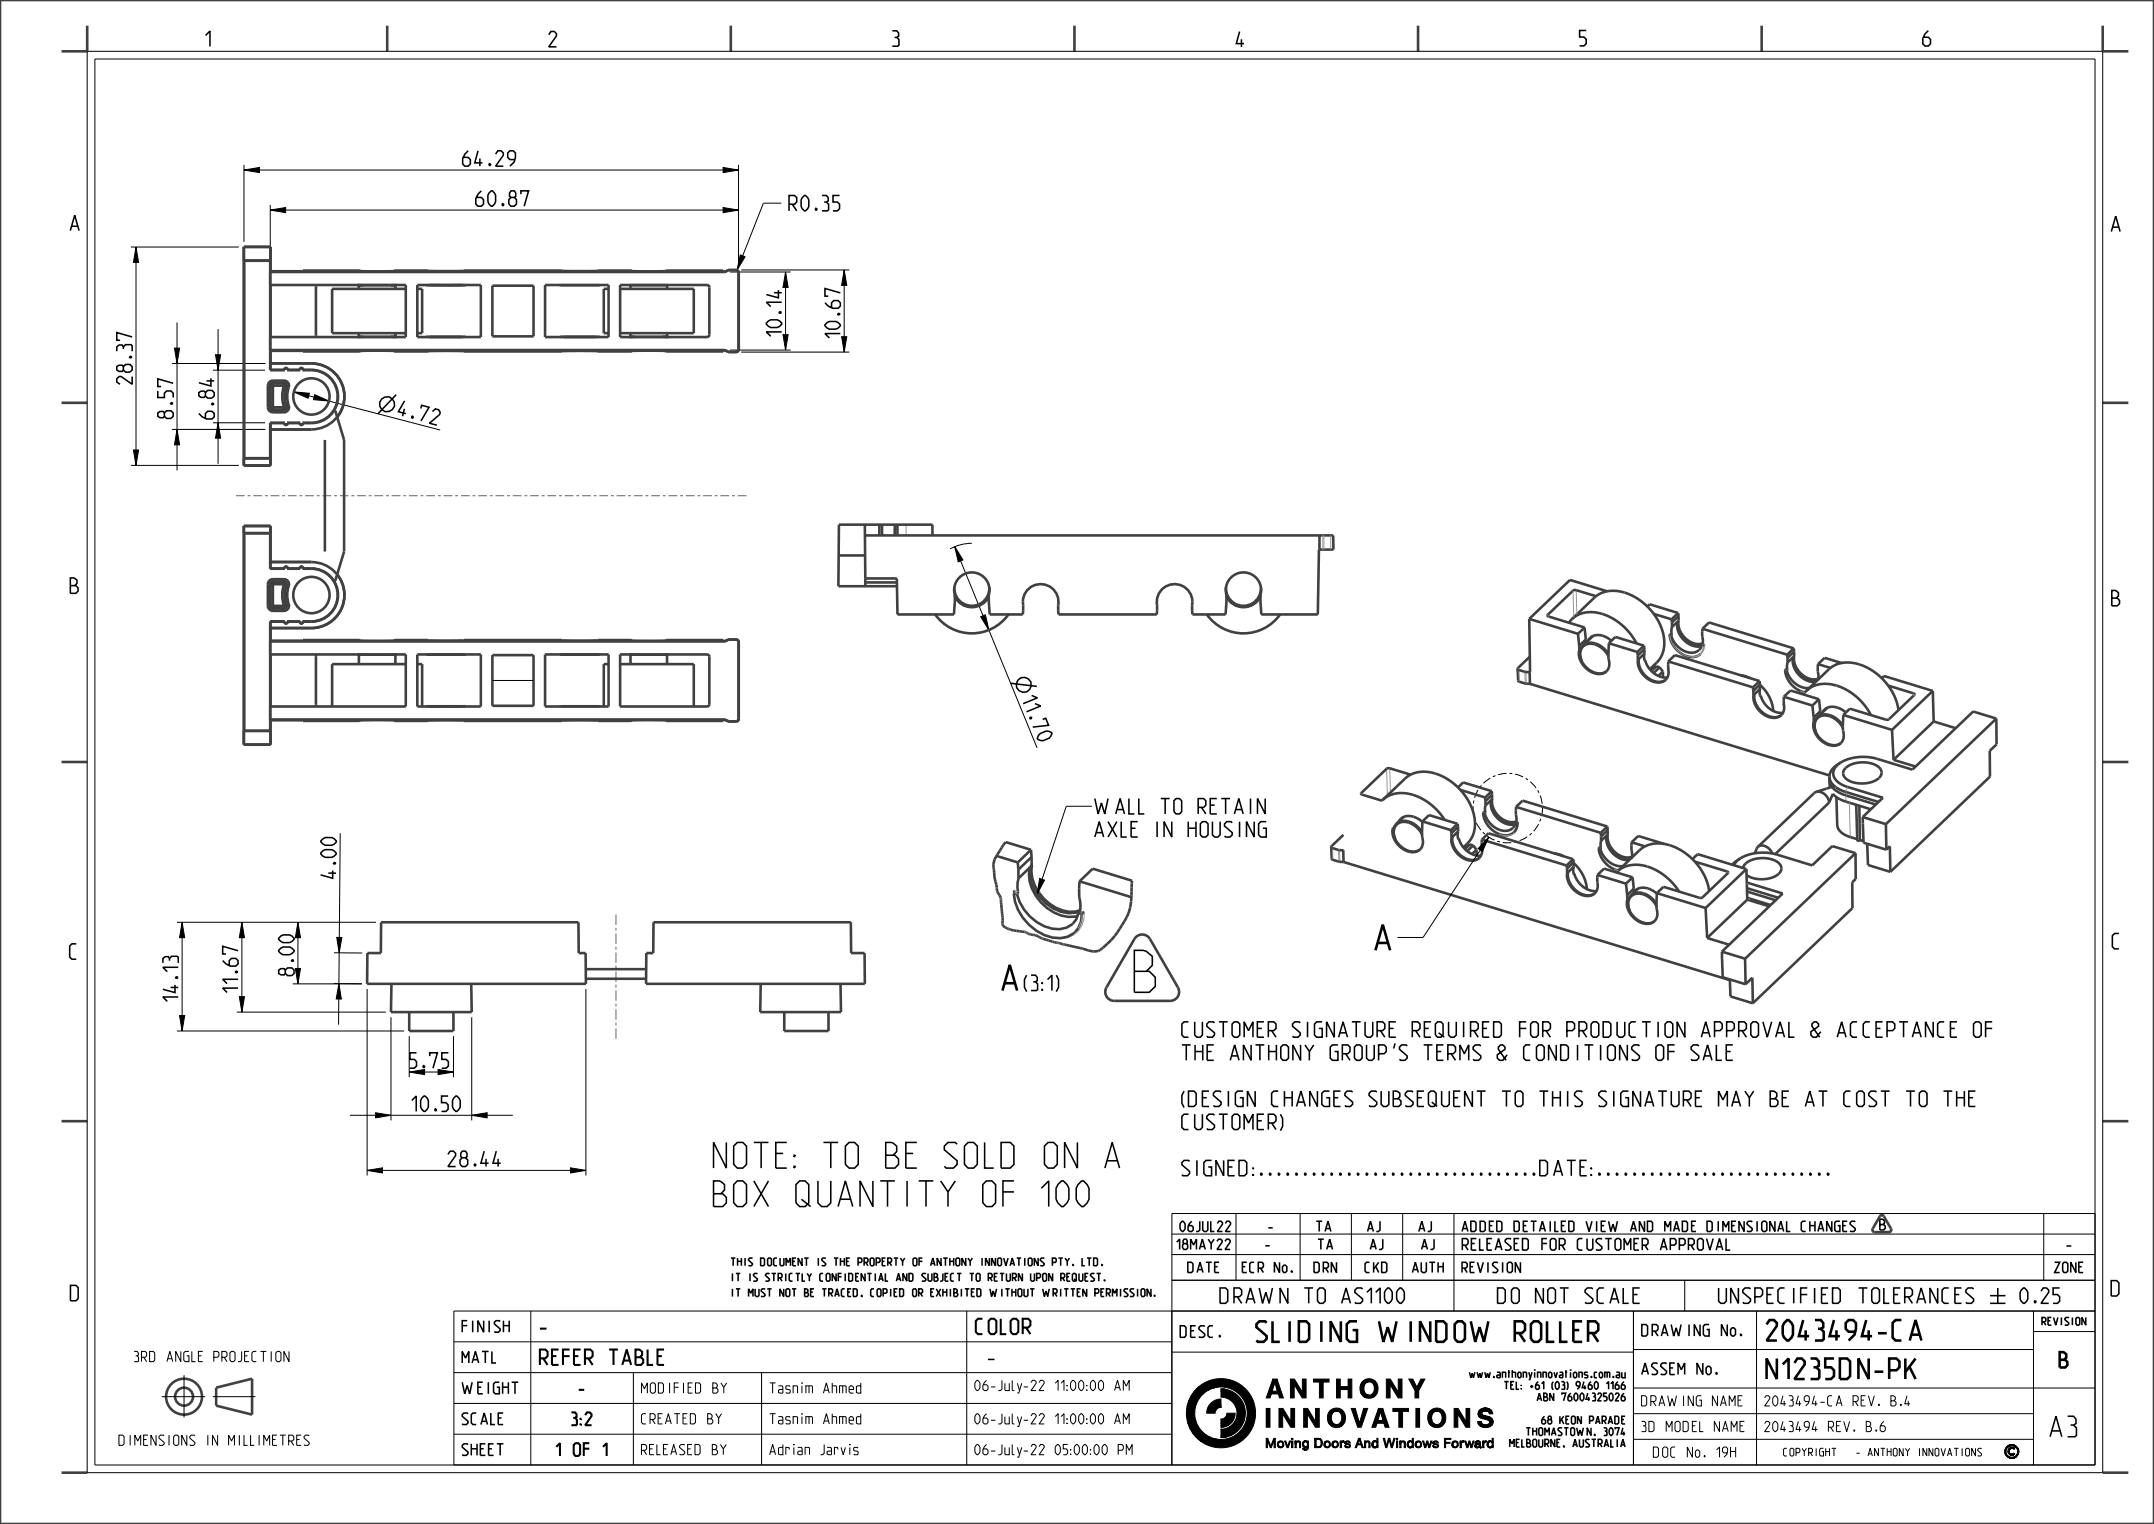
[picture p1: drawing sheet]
<svg xmlns="http://www.w3.org/2000/svg" width="420mm" height="297mm" viewBox="0 0 420 297" stroke-linecap="round" stroke-linejoin="round" font-family="sans-serif">
<defs><g id="words">
<text font-size="10.6" fill="#404040" x="221.2" y="193.4">B</text>
<g font-size="6.5">
<text x="268.2" y="185.2">A</text>
<text x="195.9" y="193">A</text>
<text x="138.2" y="227.6">NOTE: TO BE SOLD ON A</text>
<text x="138.2" y="235.1">BOX QUANTITY OF 100</text>
</g>
<text font-size="5.9" x="390.7" y="285.9">©</text>
<g font-size="5.2">
<text x="245.7" y="261.5">SLIDING WINDOW ROLLER</text>
<text x="343.7" y="261.3">2043494-CA</text>
<text x="343.7" y="268.8">N1235DN-PK</text>
<text x="399.4" y="280">A3</text>
</g>
<g font-size="3.9">
<text x="40.1" y="9">1</text>
<text x="107" y="9.1">2</text>
<text x="174" y="9">3</text>
<text x="241.1" y="9.1">4</text>
<text x="308" y="8.9">5</text>
<text x="374.9" y="9">6</text>
<text x="90.2" y="32.4">64.29</text>
<text x="92.8" y="40.2">60.87</text>
<text x="153.8" y="41.1">R0.35</text>
<text x="13.8" y="44.9">A</text>
<text x="411.8" y="45.1">A</text>
<text x="152.4" y="65.5" transform="rotate(-90 152.4 65.5)">10.14</text>
<text x="163.9" y="65.9" transform="rotate(-90 163.9 65.9)">10.67</text>
<text x="25.8" y="74.9" transform="rotate(-90 25.8 74.9)">28.37</text>
<text x="33.8" y="81.5" transform="rotate(-90 33.8 81.5)">8.57</text>
<text x="41.8" y="81.7" transform="rotate(-90 41.8 81.7)">6.84</text>
<text x="77.5" y="80.9" transform="rotate(15 77.5 80.9)">4.72</text>
<text x="13.7" y="115.6">B</text>
<text x="411.8" y="118.1">B</text>
<text x="199.2" y="136.3" transform="rotate(68 199.2 136.3)">11.70</text>
<text x="212.9" y="158.6">WALL TO RETAIN</text>
<text x="212.9" y="163.1">AXLE IN HOUSING</text>
<text x="65.5" y="171.2" transform="rotate(-89 65.5 171.2)">4.00</text>
<text x="412" y="184.9">C</text>
<text x="13.7" y="186.9">C</text>
<text x="57.3" y="190.1" transform="rotate(-90 57.3 190.1)">8.00</text>
<text x="34.8" y="195.2" transform="rotate(-90 34.8 195.2)">14.13</text>
<text x="46.4" y="193.4" transform="rotate(-90 46.4 193.4)">11.67</text>
<text x="198.7" y="193">(</text>
<text x="198.9" y="193">3:1)</text>
<text x="229.9" y="202.1">CUSTOMER SIGNATURE REQUIRED FOR PRODUCTION APPROVAL &amp; ACCEPTANCE OF</text>
<text x="79.9" y="208.2">5.75</text>
<text x="229.9" y="206.6">THE ANTHONY GROUP'S TERMS &amp; CONDITIONS OF SALE</text>
<text x="229.9" y="215.6">(DESIGN CHANGES SUBSEQUENT TO THIS SIGNATURE MAY BE AT COST TO THE</text>
<text x="80.3" y="216.6">10.50</text>
<text x="229.9" y="220.1">CUSTOMER)</text>
<text x="87.3" y="227.3">28.44</text>
<text x="229.9" y="229.1">SIGNED:................................DATE:...........................</text>
<text x="13.9" y="253.5">D</text>
<text x="238.5" y="254">DRAWN TO AS1100</text>
<text x="292" y="254">DO NOT SCALE</text>
<text x="411.8" y="252.6">D</text>
<text x="104.7" y="260">-</text>
<text x="189.7" y="260">COLOR</text>
<text x="104.7" y="266">REFER TABLE</text>
<text x="192" y="266">-</text>
<text x="401.3" y="266.5">B</text>
</g>
<g font-size="3.3">
<text x="112.5" y="271.8">-</text>
<text x="110.6" y="277.8">3:2</text>
<text x="108" y="283.8">1 OF 1</text>
</g>
<g font-size="2.9">
<text x="284.7" y="243.6">RELEASED FOR CUSTOMER APPROVAL</text>
<text x="402.6" y="243.6">-</text>
<text x="89.7" y="259.6">FINISH</text>
<text x="229.7" y="260.6">DESC.</text>
<text x="319.7" y="260.4">DRAWING No.</text>
<text x="89.7" y="265.6">MATL</text>
<text x="319.7" y="267.9">ASSEM</text>
<text x="330.9" y="267.9">No.</text>
<text x="89.7" y="271.6">WEIGHT</text>
<text x="89.7" y="277.6">SCALE</text>
<text x="89.7" y="283.6">SHEET</text>
</g>
<text font-size="2.7" fill="#404040" x="366.5" y="239.7">B</text>
<g font-size="2.6">
<text x="229.7" y="240">06JUL22</text>
<text x="246.9" y="240">-</text>
<text x="256.3" y="240">TA</text>
<text x="266.3" y="240">AJ</text>
<text x="276.3" y="240">AJ</text>
<text x="284.7" y="240">ADDED DETAILED VIEW AND MADE DIMENSIONAL CHANGES</text>
<text x="229.3" y="243.5">18MAY22</text>
<text x="246.5" y="243.5">-</text>
<text x="256.9" y="243.5">TA</text>
<text x="266.9" y="243.5">AJ</text>
<text x="276.9" y="243.5">AJ</text>
<text x="231.6" y="248">DATE</text>
<text x="241.8" y="248">ECR No.</text>
<text x="256.2" y="248">DRN</text>
<text x="266.2" y="248">CKD</text>
<text x="275.4" y="248">AUTH</text>
<text x="284.7" y="248">REVISION</text>
<text x="400.4" y="248">ZONE</text>
<text x="25.9" y="265.4">3RD ANGLE PROJECTION</text>
<text x="124.7" y="271.5">MODIFIED BY</text>
<text x="149.7" y="271.5">Tasnim Ahmed</text>
<text x="189.7" y="271">06-July-22 11:00:00 AM</text>
<text x="319.7" y="274">DRAWING NAME</text>
<text x="343.7" y="274">2043494-CA</text>
<text x="361.3" y="274">REV. B.4</text>
<text x="22.5" y="281.7">DIMENSIONS IN MILLIMETRES</text>
<text x="124.7" y="277.5">CREATED BY</text>
<text x="149.7" y="277.5">Tasnim Ahmed</text>
<text x="189.7" y="277.5">06-July-22 11:00:00 AM</text>
<text x="319.7" y="279">3D MODEL NAME</text>
<text x="343.7" y="279">2043494</text>
<text x="356.5" y="279">REV. B.6</text>
<text x="124.7" y="283.5">RELEASED BY</text>
<text x="149.7" y="283.5">Adrian Jarvis</text>
<text x="189.7" y="283.5">06-July-22 05:00:00 PM</text>
<text x="321.9" y="284">DOC No. 19H</text>
</g>
<g font-size="2">
<text x="142.5" y="246.7">THIS DOCUMENT IS THE PROPERTY OF ANTHONY INNOVATIONS PTY. LTD.</text>
<text x="142.5" y="249.7">IT IS STRICTLY CONFIDENTIAL AND SUBJECT TO RETURN UPON REQUEST.</text>
<text x="142.5" y="252.7">IT MUST NOT BE TRACED, COPIED OR EXHIBITED WITHOUT WRITTEN PERMISSION.</text>
<text x="397.8" y="258.3">REVISION</text>
<text x="283.4" y="268.5">www.anthonyinnovations.com.au</text>
<text x="290.4" y="270.8">TEL: +61 (03) 9460 1166</text>
<text x="299.8" y="273">ABN 76004325026</text>
<text x="298.6" y="279.8">THOMASTOWN, 3074</text>
<text x="300.9" y="277.5">68 KEON PARADE</text>
<text x="293.9" y="282">MELBOURNE, AUSTRALIA</text>
<text x="347.7" y="283.8">COPYRIGHT</text>
<text x="362.1" y="283.8">- ANTHONY INNOVATIONS</text>
</g>
</g></defs>
<path d="M225.1 252.4l.1 .2z" fill="none" stroke="#000" stroke-width=".3"/>
<g fill="#000">
<path d="M231.3 275.7l1.7-.5 .2 1.7-1.6 .4zM231.5 274l1.8-.4-.3 1.6-1.7 .5zM231.6 277.3l1.6-.4 .5 1.1-1.7 .3zM231.8 273l2.1-.5-.6 1.1-1.8 .4zM232 278.3l1.7-.3 .7 1-1.9 .3zM232.3 272l2.4-.4-.8 .9-2.1 .5zM232.5 279.3l1.9-.3 .9 .7-2.1 .4zM232.9 271.1l2.8-.2-1 .7-2.4 .4zM233.2 280.1l2.1-.4 .7 .4-2.4 .4zM233.2 270.7l3.6-.3-1.1 .5-2.8 .2zM235.3 275.1l1.8-.2-.2 .3a.23 .23 0 0 1-.1 .3 .23 .23 0 0 1-.2-.1h-1.3zM233.2 270.7l.4-.3 8.5-.4a6.7 6.7 0 0 1 2.3 7.8l-1.9 .2a5.1 5.1 0 0 0-.3-5.7 5.1 5.1 0 0 0-5.4-1.9z"/>
<path d="M235.4 274.6l2-.1-.3 .4-1.8 .2zM235.5 274.4l2.6-.2-.7 .3-2 .1zM233.6 270.4a6.7 6.7 0 0 1 8.5-.4zM238.1 270.7h.7l-.7 .1zM238.1 278.5h.2zM236.1 273.5l.9-.6a.94 .94 0 0 1 1.1-.2v1.1l-2.4 .2zM235.7 274l2.4-.2v.2l-2.5 .2zM235.6 274.2l2.5-.2v.2l-2.6 .2zM238.1 270.8a2.72 2.72 0 0 1 1.7 .2l-1.7 .2zM238.1 277.8l1.6-.2-.5 .4a.94 .94 0 0 1-1.1 .1zM238.1 279.8l2.1-.1-1 .3-1.1 .1zM238.1 277.3l2.1-.1-.5 .4-1.6 .2z"/>
<path d="M238.1 271.2l1.7-.2a4.8 4.8 0 0 1 2.7 2.6l-1.6 .4a3.6 3.6 0 0 0-2.8-1.8zM239.2 275.4h1.6l-.1 1-.5 .8-2.1 .1v-.4a.21 .21 0 0 1 0-.3 .21 .21 0 0 1 .2-.1 1.14 1.14 0 0 0 .9-1.1zM238.1 278.6l.7-.1 .9-.4 1-.9 1.9-.4a4.8 4.8 0 0 1-2.4 2.9l-2.1 .1zM234 280.8l4.1-.3a5.1 5.1 0 0 0 4.4-2.5l1.9-.2a6.7 6.7 0 0 1-10.4 3zM240.9 274l1.6-.4 .3 1.8-1.6 .5v-1zM241.2 275.9l1.6-.5-.2 1.4-1.9 .4zM246.9 274.5h.7v3.6h-.7zM248.2 268.8h.8l.1 2.3-.5-1.6zM248.2 268.8l.4 .7-.5 1.6h1l-.1-2.3 1.2 3.6h-.7l-.3-.8h-1.3l-.2 .8h-.8zM249.4 274.5h.8l1.5 2.5v-2.5h.7v3.6h-.7l-1.6-2.6v2.6h-.7zM251.6 268.8h.8l1.5 2.5v-2.5h.8v3.6h-.8l-1.6-2.6v2.6h-.7zM254.2 274.5h.8l1.5 2.5v-2.5h.7v3.6h-.7l-1.6-2.6v2.6h-.7z"/>
<path d="M256.1 268.8h3v.5h-1.1v3.1h-.7v-3.1h-1.2zM258.9 276.5l.7-.2v.3l-.7 .2zM258.9 276.1l.7-.1v.3l-.7 .2zM258.9 276.8l.7-.2 .1 .3-.7 .2zM258.9 275.8l.8-.1-.1 .3-.7 .1zM259 277.1l.7-.2 .1 .2-.8 .1zM259 275.5l.8-.1-.1 .3-.8 .1zM259 277.2l.8-.1 .1 .2-.8 .1zM259 275.4l.9-.1-.1 .1-.8 .1zM259.1 277.4l.8-.1 .1 .1-.8 .1zM259.1 275.3l1-.1-1.1 .2zM259.2 277.5h.9l-.8 .1z"/>
<path d="M259.2 275.1l1.3-.1-1.4 .3zM259.4 274.9a1.75 1.75 0 0 1 2.4 0l-2.5 .1zM259.3 277.6l.8-.1 .4 .1-1.1 .1zM259.4 277.7l1.2-.1zM259.3 275l2.5-.1a2.17 2.17 0 0 1 .4 2.3h-.8a1.33 1.33 0 0 0 .2-1.4 1.33 1.33 0 0 0-1.1-.8l-1.3 .1zM260.6 268.8h.7v1.4h1.6v-1.4h.7v3.6h-.7v-1.6h-1.6v1.6h-.7zM259.4 277.7l1.4-.1 .6-.4h.8l-.6 .7-1.9 .1zM259.7 278l1.9-.1-.9 .3zM263.5 274.5h.8l.8 2.8 .8-2.8h.8l-1.3 3.6h-.7zM265.2 270.7l.7-.1 .1 .3-.8 .2zM265.2 270.4l.8-.2-.1 .4-.7 .1zM265.2 271.1l.8-.2v.3l-.7 .2z"/>
<path d="M265.2 270.1l.8-.1v.2l-.8 .2zM265.3 271.4l.7-.2 .1 .2-.7 .1zM265.3 269.8l.9-.1-.2 .3-.8 .1zM265.4 271.5l.7-.1 .1 .2h-.7zM265.4 269.7l.9-.1-.1 .1-.9 .1zM265.5 271.6h.7l.1 .1-.8 .1zM265.5 269.5h.9l-1 .2zM265.5 271.8h1l-.9 .1zM265.5 269.4l1.3-.1-1.3 .2zM265.7 269.2a1.75 1.75 0 0 1 2.5 0l-2.6 .1zM265.6 271.9l.9-.1 .3 .1-1.1 .1zM265.7 272l1.3-.1z"/>
<path d="M265.6 269.3l2.6-.1a2.17 2.17 0 0 1 .3 2.3h-.8a1.33 1.33 0 0 0 .2-1.4 1.33 1.33 0 0 0-1.1-.8l-1.3 .1zM265.7 272l1.5-.1 .5-.4h.8l-.5 .7-2 .1zM266 272.3l2-.1-1 .3zM268.8 274.5h.8l.1 2.3-.5-1.6zM268.8 274.5l.4 .7-.5 1.6h1l-.1-2.3 1.2 3.6h-.7l-.3-.7h-1.3l-.3 .7h-.7zM270.3 268.8h.8l1.5 2.5v-2.5h.8v3.6h-.8l-1.6-2.6v2.6h-.7zM271.6 274.5h3v.6h-1.1v3h-.7v-3h-1.2zM274.7 268.8h.8l.8 1.5 .8-1.5h.7l-1.2 2.2v1.4h-.7v-1.4zM276.1 274.5h.7v3.6h-.7zM278.4 276.5l.7-.2 .1 .3-.7 .2zM278.4 276.1l.8-.1-.1 .3-.7 .2zM278.5 276.8l.7-.2v.3l-.7 .2z"/>
<path d="M278.5 275.8l.7-.1v.3l-.8 .1zM278.5 277.1l.7-.2 .1 .2-.7 .1zM278.5 275.5l.9-.1-.2 .3-.7 .1zM278.6 277.2l.7-.1 .1 .2-.7 .1zM278.6 275.4l.9-.1-.1 .1-.9 .1zM278.7 277.4l.7-.1 .2 .1-.9 .1zM278.7 275.3l.9-.1-1 .2zM278.7 277.5h1l-.9 .1zM278.7 275.1l1.3-.1-1.3 .3zM278.9 274.9a1.75 1.75 0 0 1 2.5 0l-2.6 .1zM278.8 277.6l.9-.1 .3 .1-1.1 .1zM278.9 277.7l1.3-.1z"/>
<path d="M278.8 275l2.6-.1a2.17 2.17 0 0 1 .3 2.3h-.8a1.33 1.33 0 0 0 .3-1.4 1.33 1.33 0 0 0-1.2-.8l-1.3 .1zM278.9 277.7l1.5-.1 .5-.4h.8l-.5 .7-2 .1zM279.2 278l2-.1-1 .3zM283.5 274.5h.8l1.6 2.5v-2.5h.7v3.6h-.8l-1.5-2.6v2.6h-.8zM288.1 277l.7 .1-.6 .2zM288.2 277.3l.6-.2 .1 .2-.7 .1zM288.2 275.5l.7-.1 .1 .2-.8 .1zM288.2 275.3l.8-.1-.1 .2-.7 .1zM288.2 277.4l.7-.1 .1 .2-.7 .1zM288.2 275.7h.8zM288.2 275.7h.9zM288.3 275.2l1-.2-1.1 .3z"/>
<path d="M288.3 275.8h.9zM288.3 277.6l.7-.1 .4 .1-1 .1zM288.3 275h1.3l-1.3 .2zM288.3 275.9h1.2zM288.3 275l2.5-.1 .3 .6a.67 .67 0 0 1-1-.4zM289.3 274.4h.4zM288.4 277.7h2.6a1.84 1.84 0 0 1-2.6 0zM288.3 275.9l1.5 .1zM289.1 274.5l.8-.1zM288.4 276h1.6zM289 274.5h1.2zM288.4 276.1h1.9z"/>
<path d="M288.7 274.7l.3-.2h1.2l.3 .1zM288.4 276.1h2zM288.5 276.2h2.2zM288.5 274.8l2-.2 .1 .1zM288.5 274.8l2.1-.1 .2 .1-2.4 .1zM288.6 276.3l2.1-.1 .3 .4 .2 .5h-.8l-.2-.3zM288.4 274.9h2.4l-2.5 .1zM289.8 277.6l.5-.1 .1-.4h.8l-.2 .6zM233.6 280.5l2.4-.4 1.2 .4-3.2 .3zM238.1 280.1l1.1-.1zM246.9 280.3h.3l.6 1.5 .6-1.5h.3v1.8h-.3v-1.4l-.5 1.4h-.2l-.6-1.4v1.4h-.2zM249.1 281.5h.2v.1l-.2 .1z"/>
<path d="M249.1 281.4l.2-.1v.2h-.2zM249.1 281.7l.2-.1v.1zM249.1 281.2h.3l-.3 .2zM249.1 281.8h.3zM249.1 281.1h.3zM249.2 281.9h.3zM249.2 281h.3l-.4 .1zM249.2 281.9l.3 .1zM249.2 281h.4zM249.3 282h.3zM249.3 281l.4-.2 .4 .1zM249.3 281l.8-.1 .2 .4v.5h-.3l.1-.4-.2-.3z"/>
<path d="M249.3 282h.4zM249.3 282l1-.2-.4 .3zM250.5 280.8h.2l.4 1.1 .3-1.1h.3l-.5 1.3h-.3zM251.9 280.3h.2v.3h-.2zM251.9 280.8h.2v1.3h-.2zM252.5 280.8h.2zM252.5 280.9h.2zM252.5 281l.2-.1zM252.5 281h.2zM252.5 281.4l.2-.2-.2 .4zM252.5 281.6l.2-.2v.2a.34 .34 0 0 1-.2 .5zM252.5 282.1h.2z"/>
<path d="M252.5 281.2h.3l-.3 .2zM252.5 281.2l.3-.1zM252.5 281.1l.4-.1zM252.5 281h.5zM252.8 281h.3zM253.1 281h.4l.1 .2h-.2zM252.8 280.9l.4-.1 .3 .2zM253.4 281.2h.2v.7h-.2zM253.4 281.9h.2v.2h-.2zM254 281.4l.2-.1v.3l-.2 .1zM254 281.3h.2l-.2 .1zM254 281.7l.2-.1 .1 .2h-.3z"/>
<path d="M254 281.2h.2zM254 282.2l.2 .1zM254 281.1h.3zM254 282.3l.3 .1zM254 281.8h.3zM254.1 281.1l.3-.1zM254.1 282.4h.3zM254.1 281.9h.3zM254.1 281h.4zM254.4 280.8h.1zM254.1 281.9h.5zM254.1 282.4h.5z"/>
<path d="M254.4 280.8h.2zM254.3 280.8h.4zM254.4 282.6h.3zM254.2 280.9h.6zM254.3 282.6l.6-.1zM254.2 280.9l.7 .1zM254.1 281.9h1l-.5 .2zM254.7 281h.4v.9h-.4l.2-.5zM254.2 282.5h.8zM254.1 282.4h.9zM254.9 280.8h.2v.2h-.2zM254.1 282.4h.6l.2-.4h.2l-.1 .4z"/>
<path d="M254.7 281.9h.4zM254.9 282h.2zM256.4 280.6l.2-.1-.2 .2zM256.4 280.7l.2-.1-.2 .2zM256.4 280.8l.2-.1v.2l-.2 .3zM256.4 281.2l.2-.3v.5l-.2 .1zM256.4 281.5l.2-.1v.3l-.2 .1zM256.4 281.8l.2-.1v.1l-.2 .1zM256.4 281.9l.2-.1zM256.6 280.5h1l.2 .6-.2 .1-.3-.6zM256.4 282l.6-.1zM256.4 280.3h.8z"/>
<path d="M256.4 280.3l1 .1zM256.4 280.4h1.1l-1.1 .1zM256.4 282h1.2l-.5 .1h-.7zM256.4 280.5h1.2zM256.4 282l1-.1 .2-.7 .2-.1v.5l-.2 .4zM258.2 281.5h.2v.1l-.2 .1zM258.2 281.4l.2-.1v.2h-.2zM258.2 281.7l.2-.1v.1zM258.2 281.2h.3l-.3 .2zM258.2 281.8h.3zM258.2 281.1h.3zM258.3 281.9h.2z"/>
<path d="M258.3 281h.3l-.4 .1zM258.3 281.9l.3 .1zM258.3 281h.4zM258.3 282h.4zM258.3 281l.5-.2 .4 .1zM258.3 281l.9-.1 .2 .4v.5h-.3l.1-.4-.2-.3zM258.4 282h.4zM258.4 282l1-.2-.4 .3zM259.7 281.5h.2v.1l-.2 .1zM259.7 281.4l.3-.1-.1 .2h-.2zM259.7 281.7l.2-.1 .1 .1zM259.8 281.2h.2l-.3 .2z"/>
<path d="M259.8 281.8h.2zM259.8 281.1h.3zM259.8 281.9h.3zM259.8 281h.4l-.4 .1zM259.9 281.9l.3 .1zM259.9 281h.4zM259.9 282h.4zM259.9 281l.4-.2 .5 .1zM259.9 281l.9-.1 .2 .4-.1 .5h-.2l.1-.4-.2-.3zM259.9 282h.5zM259.9 282l1-.2-.4 .3zM261.3 280.8l.3 .1z"/>
<path d="M261.3 280.9l.3 .1h-.3zM261.3 281h.3zM261.3 281.7l.3-.2v.6h-.3zM261.3 282.1h.3zM261.3 281.5l.3-.2-.3 .4zM261.3 281.3l.3-.1-.3 .3zM261.3 281.2h.3zM261.3 281.1h.4zM261.3 281.1l.5-.1zM261.6 281h.3zM261.6 281h.4zM261.9 280.8h.1z"/>
<path d="M261.8 280.8h.2zM261.7 280.9l.3-.1v.1zM261.6 281l.4-.1zM262.2 281.7h.2l.1 .1-.2 .1zM262.3 281.1h.2zM262.3 281.2h.2zM262.3 281.9h.2zM262.3 281.1l.2-.1zM262.3 281.2l.2 .1zM262.3 281h.3zM262.3 281.3h.3zM262.3 282h.3z"/>
<path d="M262.3 281l.9-.1 .1 .3h-.2l-.2-.2zM262.3 281.3h.4zM262.4 280.9l.4-.1 .4 .1zM262.3 281.3h.5zM262.3 282h.5zM262.3 281.4h.6zM262.3 281.4h.7l.3 .3h-.2zM262.3 282h.6l.4-.3a.58 .58 0 0 1-.4 .5 .58 .58 0 0 1-.6-.2zM264.9 280.3h.3l.1 1.1zM264.9 280.3l.1 .2-.3 .9h.6l-.1-1.1 .6 1.8h-.2l-.2-.5h-.7l-.2 .5h-.3zM266.1 280.8h.2zM266.1 280.9h.2z"/>
<path d="M266.1 281l.2-.1zM266.1 281h.2zM266.1 281.4l.2-.2-.2 .4zM266.1 281.6l.2-.2v.2a.34 .34 0 0 1-.2 .5zM266.1 282.1h.2zM266.1 281.2h.2l-.2 .2zM266.1 281.2l.2-.1zM266.1 281.1l.3-.1zM266.1 281h.4zM266.3 281h.3zM266.6 281h.5v.2h-.2zM266.3 280.9l.4-.1 .4 .2z"/>
<path d="M266.9 281.2h.2v.7h-.2zM266.9 281.9h.2v.2h-.2zM267.5 281.5l.2-.1-.2 .2zM267.5 281.6l.2-.1v.1l-.2 .1zM267.5 281.4l.2-.1-.2 .2zM267.5 281.7h.2zM267.5 281.3l.3-.1-.3 .2zM267.5 281.8l.2-.1 .1 .1zM267.5 281.2l.3-.1zM267.6 281.9h.2zM267.6 281.1l.3-.1zM267.6 281.9h.3z"/>
<path d="M267.6 281h.4zM267.9 280.8h.2zM267.7 282h.4zM267.8 280.9l.4-.1zM267.9 282.1h.4zM267.7 282l.8-.1zM267.7 280.9h.6zM267.8 282.1h.5zM267.7 280.9h.7zM267.7 282.1l.7-.1zM267.7 280.9h.7l.3 .2v.7l-.3 .1 .1-.5-.2-.4zM268.5 280.3h.2v.8l-.2-.1z"/>
<path d="M268.3 281.9l.4-.1v.3zM269.7 280.3h.3l.3 1.5 .4-1.5h.3l.4 1.5 .4-1.5h.2l-.5 1.8h-.2l-.4-1.6-.5 1.6h-.2zM272.3 280.3h.2v.3h-.2zM272.3 280.8h.2v1.3h-.2zM273 280.8h.2zM273 280.9h.2zM273 281l.2-.1zM273 281h.2zM273 281.4l.2-.2-.2 .4zM273 281.6l.2-.2v.2a.34 .34 0 0 1-.2 .5zM273 282.1h.2zM273 281.2h.2l-.2 .2z"/>
<path d="M273 281.2l.2-.1zM273 281.1l.3-.1zM273 281h.4zM273.2 281h.3zM273.5 281h.4l.1 .2h-.2zM273.2 280.9l.4-.1 .3 .2zM273.8 281.2h.2v.7h-.2zM273.8 281.9h.2v.2h-.2zM274.4 281.5l.2-.1-.2 .2zM274.4 281.6l.2-.1v.1l-.2 .1zM274.4 281.4l.2-.1-.2 .2zM274.4 281.7h.2z"/>
<path d="M274.4 281.3l.3-.1-.3 .2zM274.4 281.8l.2-.1 .1 .1zM274.4 281.2l.3-.1zM274.5 281.9h.2zM274.5 281.1l.3-.1zM274.5 281.9h.3zM274.5 281h.4zM274.8 280.8h.2zM274.6 282h.4zM274.7 280.9l.4-.1zM274.8 282.1h.4zM274.6 282l.8-.1z"/>
<path d="M274.6 280.9h.6zM274.7 282.1h.5zM274.6 280.9h.7zM274.6 282.1l.7-.1zM274.6 280.9h.7l.3 .2v.7l-.4 .1 .2-.5-.2-.4zM275.4 280.3h.2v.8l-.2-.1zM275.1 281.9l.5-.1v.3zM275.9 281.5h.3v.1l-.2 .1zM276 281.4l.2-.1v.2h-.3zM276 281.7l.2-.1v.1zM276 281.2h.2l-.2 .2zM276 281.8h.3z"/>
<path d="M276 281.1h.3zM276 281.9h.3zM276.1 281h.3l-.4 .1zM276.1 281.9l.3 .1zM276.1 281h.4zM276.1 282h.4zM276.1 281l.4-.2 .5 .1zM276.1 281l.9-.1 .2 .4-.1 .5h-.2l.1-.4-.2-.3zM276.2 282h.4zM276.2 282l.9-.2-.3 .3zM277.4 280.8h.2l.3 1.1 .3-1.1h.2l.3 1.1 .3-1.1h.2l-.4 1.3h-.2l-.3-1-.3 1h-.2zM279.4 281.7h.2v.1l-.2 .1z"/>
<path d="M279.4 281.1h.3zM279.4 281.2h.2zM279.4 281.9h.3zM279.4 281.2h.3zM279.4 281.1l.3-.1zM279.4 281.2l.3 .1zM279.5 281h.3zM279.4 281.3h.3zM279.5 282h.3zM279.5 281.3h.3zM279.5 281l.8-.1 .1 .3h-.2l-.2-.2zM279.5 281.3h.4z"/>
<path d="M279.5 280.9l.4-.1 .4 .1zM279.5 282h.5zM279.5 281.4h.5zM279.5 281.4h.6l.4 .3h-.2zM279.5 282h.6l.4-.3a.58 .58 0 0 1-.4 .5 .58 .58 0 0 1-.6-.2zM281.6 280.3h1.3v.2h-1v.6h.8v.2h-.8v.8h-.3zM283.1 281.5h.2v.1l-.2 .1zM283.1 281.4l.2-.1v.2h-.2zM283.1 281.7l.2-.1 .1 .1zM283.1 281.2h.3l-.3 .2zM283.1 281.8h.3zM283.2 281.1h.2z"/>
<path d="M283.2 281.9h.3zM283.2 281h.3l-.3 .1zM283.2 281.9l.4 .1zM283.2 281h.4zM283.3 282h.4zM283.3 281l.4-.2 .4 .1zM283.3 281l.8-.1 .2 .4v.5h-.2v-.4l-.1-.3zM283.3 282l1-.2-.4 .3zM284.7 280.8l.2 .1zM284.7 280.9l.2 .1h-.2zM284.7 281h.2zM284.7 281.7l.2-.2v.6h-.2z"/>
<path d="M284.7 282.1h.2zM284.7 281.5l.2-.2-.2 .4zM284.7 281.3l.3-.1-.3 .3zM284.7 281.2h.3zM284.7 281.1h.4zM284.7 281.1l.5-.1zM285 281h.3zM285 281h.4zM285.2 280.8h.2zM285 280.9l.4-.1v.1zM285 281l.4-.1zM285.6 280.8h.2l.3 1.1 .3-1.1h.2l.3 1.1 .3-1.1h.2l-.4 1.3h-.2l-.3-1-.3 1h-.2z"/>
<path d="M287.6 281.8l.2 .1zM287.6 281.8l.2-.1zM287.6 281.7h.2zM287.6 281.9h.2zM287.6 281.7l.3-.1zM287.7 281.2h.2zM287.7 281.2l.2-.1zM287.7 281.1h.2zM287.6 281.9l.3 .1zM287.6 281.6h.3zM287.7 281h.3zM287.7 281.6h.3z"/>
<path d="M287.6 282h.5zM287.7 281.6l.4-.1zM287.7 281h.5zM288 282.2l.1-.1zM287.7 281.6l.5-.1zM287.9 280.8h.5zM287.7 281.5h.6zM287.8 282.1h.5zM287.7 281.5h.7zM287.8 281.5h.6zM287.8 281.5l.6-.1zM287.8 280.9l.6-.1 .2 .2z"/>
<path d="M287.6 282l.9-.1-.2 .2h-.5zM287.7 281h.9l.1 .1zM288.5 281.2l.2-.1zM288.5 281.2h.2zM287.8 281.4l.9-.2v.4l-.3 .1v-.3zM288.4 281.7l.3-.1v.2h-.3zM288.4 281.8h.3zM288.3 281.9l.4-.1v.2zM288.5 282h.2zM288.5 282h.3zM288.6 282.1h.2zM288.5 282h.3v.1z"/>
<path d="M289.1 280.8l.2 .1zM289.1 280.9l.2 .1h-.2zM289.1 281h.2zM289.1 281.7l.2-.2v.6h-.2zM289.1 282.1h.2zM289.1 281.5l.2-.2-.2 .4zM289.1 281.3l.3-.1-.3 .3zM289.1 281.2h.3zM289.1 281.1h.4zM289.1 281.1l.5-.1zM289.4 281h.3zM289.4 281h.4z"/>
<path d="M289.6 280.8h.1zM289.6 280.8h.2zM289.4 280.9l.4-.1v.1zM289.4 281l.4-.1zM290 281.5l.2-.1-.2 .2zM290 281.6l.2-.1v.1l-.2 .1zM290 281.4l.2-.1-.2 .2zM290 281.7h.2zM290 281.3l.2-.1-.2 .2zM290 281.8l.2-.1v.1zM290 281.2l.3-.1zM290.1 281.9h.2z"/>
<path d="M290.1 281.1l.3-.1zM290.1 281.9h.3zM290.1 281h.4zM290.4 280.8h.2zM290.2 282h.3zM290.3 280.9l.4-.1zM290.4 282.1h.3zM290.2 282l.7-.1zM290.2 280.9h.6zM290.3 282.1h.5zM290.2 282.1l.7-.1zM290.2 280.9h.6l.4 .2v.7l-.4 .1 .1-.5-.1-.4z"/>
<path d="M290.9 280.3h.3v.8l-.3-.1zM290.7 281.9l.5-.1v.3z"/>
</g>
<g fill="none" stroke="#000" stroke-width=".19">
<path d="M17 10h393v277h-393zM18.5 11.5h390v274h-390zM241 236.5v13M253.5 236.5v13M263.5 236.5v13M273.5 236.5v13M283.5 236.5v19M398.5 236.5v13M408.5 236.5h-180v49M103.5 255.5v30M188.5 255.5v30M228.5 240.5h180"/>
<path d="M228.5 244.5h180M318.5 255.5v30M328.5 249.5v6M342.5 255.5v30M396.5 259.5h12M396.5 255.5v30M408.5 255.5h-320v30M408.5 249.5h-180M31.5 272.2h8.5M35.9 268v8.2M41.5 272.2h8.3M88.5 261.5h140"/>
<path d="M88.5 267.5h140M88.5 273.5h140M88.5 279.5h140M123.5 267.5v18M148.5 267.5v18M228.5 263.5h90M231.3 275.7l1.7-.5 .2 1.7-1.6 .4zM231.5 274l1.8-.4-.3 1.6-1.7 .5zM231.6 277.3l1.6-.4 .5 1.1-1.7 .3zM231.8 273l2.1-.5-.6 1.1-1.8 .4zM232 278.3l1.7-.3 .7 1-1.9 .3zM232.3 272l2.4-.4-.8 .9-2.1 .5z"/>
<path d="M232.5 279.3l1.9-.3 .9 .7-2.1 .4zM232.9 271.1l2.8-.2-1 .7-2.4 .4zM233.2 270.7l.4-.3 8.5-.4a6.7 6.7 0 0 1 2.3 7.8l-1.9 .2a5.1 5.1 0 0 0-.3-5.7 5.1 5.1 0 0 0-5.4-1.9zM233.2 270.7l3.6-.3-1.1 .5-2.8 .2zM233.6 270.4a6.7 6.7 0 0 1 8.5-.4zM235.3 275.1l1.8-.2-.2 .3a.23 .23 0 0 1-.1 .3 .23 .23 0 0 1-.2-.1h-1.3zM235.4 274.6l2-.1-.3 .4-1.8 .2zM235.5 274.4l2.6-.2-.7 .3-2 .1zM235.6 274.2l2.5-.2v.2l-2.6 .2zM235.7 274l2.4-.2v.2l-2.5 .2zM236.1 273.5l.9-.6a.94 .94 0 0 1 1.1-.2v1.1l-2.4 .2zM238.1 274.3h.1"/>
<path d="M238.1 270.7h.7l-.7 .1zM238.1 270.8a2.72 2.72 0 0 1 1.7 .2l-1.7 .2zM238.1 271.2l1.7-.2a4.8 4.8 0 0 1 2.7 2.6l-1.6 .4a3.6 3.6 0 0 0-2.8-1.8zM238.1 278.6l.7-.1 .9-.4 1-.9 1.9-.4a4.8 4.8 0 0 1-2.4 2.9l-2.1 .1zM238.1 278.5h.2zM238.1 279.8l2.1-.1-1 .3-1.1 .1zM238.1 276.6h.1M238.1 277.3l2.1-.1-.5 .4-1.6 .2zM238.1 277.8l1.6-.2-.5 .4a.94 .94 0 0 1-1.1 .1zM239.2 275.4h1.6l-.1 1-.5 .8-2.1 .1v-.4a.21 .21 0 0 1 0-.3 .21 .21 0 0 1 .2-.1 1.14 1.14 0 0 0 .9-1.1zM240.9 274l1.6-.4 .3 1.8-1.6 .5v-1zM241.2 275.9l1.6-.5-.2 1.4-1.9 .4z"/>
<path d="M246.9 274.5h.7v3.6h-.7zM248.2 268.8l.4 .7-.5 1.6h1l-.1-2.3 1.2 3.6h-.7l-.3-.8h-1.3l-.2 .8h-.8zM248.2 268.8h.8l.1 2.3-.5-1.6zM249.4 274.5h.8l1.5 2.5v-2.5h.7v3.6h-.7l-1.6-2.6v2.6h-.7zM251.6 268.8h.8l1.5 2.5v-2.5h.8v3.6h-.8l-1.6-2.6v2.6h-.7zM254.2 274.5h.8l1.5 2.5v-2.5h.7v3.6h-.7l-1.6-2.6v2.6h-.7zM256.1 268.8h3v.5h-1.1v3.1h-.7v-3.1h-1.2zM258.9 276.5l.7-.2v.3l-.7 .2zM258.9 276.1l.7-.1v.3l-.7 .2zM258.9 276.8l.7-.2 .1 .3-.7 .2zM258.9 275.8l.8-.1-.1 .3-.7 .1zM259 277.1l.7-.2 .1 .2-.8 .1z"/>
<path d="M259 275.5l.8-.1-.1 .3-.8 .1zM259 277.2l.8-.1 .1 .2-.8 .1zM259 275.4l.9-.1-.1 .1-.8 .1zM259.1 277.4l.8-.1 .1 .1-.8 .1zM259.1 275.3l1-.1-1.1 .2zM259.2 277.5h.9l-.8 .1zM259.2 275.1l1.3-.1-1.4 .3zM259.3 277.6l.8-.1 .4 .1-1.1 .1zM259.3 275l2.5-.1a2.17 2.17 0 0 1 .4 2.3h-.8a1.33 1.33 0 0 0 .2-1.4 1.33 1.33 0 0 0-1.1-.8l-1.3 .1zM259.4 277.7l1.4-.1 .6-.4h.8l-.6 .7-1.9 .1zM259.4 277.7l1.2-.1zM259.4 274.9a1.75 1.75 0 0 1 2.4 0l-2.5 .1z"/>
<path d="M259.7 278l1.9-.1-.9 .3zM260.6 268.8h.7v1.4h1.6v-1.4h.7v3.6h-.7v-1.6h-1.6v1.6h-.7zM263.5 274.5h.8l.8 2.8 .8-2.8h.8l-1.3 3.6h-.7zM265.2 270.7l.7-.1 .1 .3-.8 .2zM265.2 270.4l.8-.2-.1 .4-.7 .1zM265.2 271.1l.8-.2v.3l-.7 .2zM265.2 270.1l.8-.1v.2l-.8 .2zM265.3 271.4l.7-.2 .1 .2-.7 .1zM265.3 269.8l.9-.1-.2 .3-.8 .1zM265.4 271.5l.7-.1 .1 .2h-.7zM265.4 269.7l.9-.1-.1 .1-.9 .1zM265.5 271.6h.7l.1 .1-.8 .1z"/>
<path d="M265.5 269.5h.9l-1 .2zM265.5 271.8h1l-.9 .1zM265.5 269.4l1.3-.1-1.3 .2zM265.6 271.9l.9-.1 .3 .1-1.1 .1zM265.6 269.3l2.6-.1a2.17 2.17 0 0 1 .3 2.3h-.8a1.33 1.33 0 0 0 .2-1.4 1.33 1.33 0 0 0-1.1-.8l-1.3 .1zM265.7 272l1.5-.1 .5-.4h.8l-.5 .7-2 .1zM265.7 272l1.3-.1zM265.7 269.2a1.75 1.75 0 0 1 2.5 0l-2.6 .1zM266 272.3l2-.1-1 .3zM268.8 274.5l.4 .7-.5 1.6h1l-.1-2.3 1.2 3.6h-.7l-.3-.7h-1.3l-.3 .7h-.7zM268.8 274.5h.8l.1 2.3-.5-1.6zM270.3 268.8h.8l1.5 2.5v-2.5h.8v3.6h-.8l-1.6-2.6v2.6h-.7z"/>
<path d="M271.6 274.5h3v.6h-1.1v3h-.7v-3h-1.2zM274.7 268.8h.8l.8 1.5 .8-1.5h.7l-1.2 2.2v1.4h-.7v-1.4zM276.1 274.5h.7v3.6h-.7zM278.4 276.5l.7-.2 .1 .3-.7 .2zM278.4 276.1l.8-.1-.1 .3-.7 .2zM278.5 276.8l.7-.2v.3l-.7 .2zM278.5 275.8l.7-.1v.3l-.8 .1zM278.5 277.1l.7-.2 .1 .2-.7 .1zM278.5 275.5l.9-.1-.2 .3-.7 .1zM278.6 277.2l.7-.1 .1 .2-.7 .1zM278.6 275.4l.9-.1-.1 .1-.9 .1zM278.7 277.4l.7-.1 .2 .1-.9 .1z"/>
<path d="M278.7 275.3l.9-.1-1 .2zM278.7 277.5h1l-.9 .1zM278.7 275.1l1.3-.1-1.3 .3zM278.8 277.6l.9-.1 .3 .1-1.1 .1zM278.8 275l2.6-.1a2.17 2.17 0 0 1 .3 2.3h-.8a1.33 1.33 0 0 0 .3-1.4 1.33 1.33 0 0 0-1.2-.8l-1.3 .1zM278.9 277.7l1.5-.1 .5-.4h.8l-.5 .7-2 .1zM278.9 277.7l1.3-.1zM278.9 274.9a1.75 1.75 0 0 1 2.5 0l-2.6 .1zM279.2 278l2-.1-1 .3zM283.5 274.5h.8l1.6 2.5v-2.5h.7v3.6h-.8l-1.5-2.6v2.6h-.8zM288.1 277l.7 .1-.6 .2zM288.2 277.3l.6-.2 .1 .2-.7 .1z"/>
<path d="M288.2 275.5l.7-.1 .1 .2-.8 .1zM288.2 277.4l.7-.1 .1 .2-.7 .1zM288.2 275.7h.8zM288.2 275.3l.8-.1-.1 .2-.7 .1zM288.2 275.7h.9zM288.3 275.8h.9zM288.3 275.2l1-.2-1.1 .3zM288.3 275.9h1.2zM288.3 277.6l.7-.1 .4 .1-1 .1zM288.3 275.9l1.5 .1zM288.3 275l2.5-.1 .3 .6a.67 .67 0 0 1-1-.4zM288.3 275h1.3l-1.3 .2z"/>
<path d="M288.4 276h1.6zM288.4 276.1h1.9zM288.4 277.7h2.6a1.84 1.84 0 0 1-2.6 0zM288.4 274.9h2.4l-2.5 .1zM288.4 276.1h2zM288.5 276.2h2.2zM288.5 274.8l2-.2 .1 .1zM288.5 274.8l2.1-.1 .2 .1-2.4 .1zM288.6 276.3l2.1-.1 .3 .4 .2 .5h-.8l-.2-.3zM288.7 274.7l.3-.2h1.2l.3 .1zM289 274.5h1.2zM289.1 274.5l.8-.1z"/>
<path d="M289.3 274.4h.4zM289.8 277.6l.5-.1 .1-.4h.8l-.2 .6zM318.5 263h78M318.5 270.5h90M318.5 275.5h78M233.2 280.1l2.1-.4 .7 .4-2.4 .4zM233.6 280.5l2.4-.4 1.2 .4-3.2 .3zM234 280.8l4.1-.3a5.1 5.1 0 0 0 4.4-2.5l1.9-.2a6.7 6.7 0 0 1-10.4 3zM234 280.8l3.2-.3h.9zM238.1 280.1l1.1-.1zM246.9 280.3h.3l.6 1.5 .6-1.5h.3v1.8h-.3v-1.4l-.5 1.4h-.2l-.6-1.4v1.4h-.2zM249.1 281.5h.2v.1l-.2 .1z"/>
<path d="M249.1 281.4l.2-.1v.2h-.2zM249.1 281.7l.2-.1v.1zM249.1 281.2h.3l-.3 .2zM249.1 281.8h.3zM249.1 281.1h.3zM249.2 281.9h.3zM249.2 281h.3l-.4 .1zM249.2 281h.4zM249.2 281.9l.3 .1zM249.3 282h.3zM249.3 281l.4-.2 .4 .1zM249.3 281l.8-.1 .2 .4v.5h-.3l.1-.4-.2-.3z"/>
<path d="M249.3 282l1-.2-.4 .3zM249.3 282h.4zM250.5 280.8h.2l.4 1.1 .3-1.1h.3l-.5 1.3h-.3zM251.9 280.3h.2v.3h-.2zM251.9 280.8h.2v1.3h-.2zM252.5 280.9h.2zM252.5 281l.2-.1zM252.5 281h.5zM252.5 281h.2zM252.5 281.1l.4-.1zM252.5 281.2l.3-.1zM252.5 281.2h.3l-.3 .2z"/>
<path d="M252.5 281.4l.2-.2-.2 .4zM252.5 281.6l.2-.2v.2a.34 .34 0 0 1-.2 .5zM252.5 282.1h.2zM252.5 280.8h.2zM252.8 281h.3zM252.8 280.9l.4-.1 .3 .2zM253.1 281h.4l.1 .2h-.2zM253.4 281.2h.2v.7h-.2zM253.4 281.9h.2v.2h-.2zM254 281.4l.2-.1v.3l-.2 .1zM254 281.3h.2l-.2 .1zM254 281.7l.2-.1 .1 .2h-.3z"/>
<path d="M254 281.2h.2zM254 281.1h.3zM254 282.2l.2 .1zM254 281.8h.3zM254 282.3l.3 .1zM254.1 281.1l.3-.1zM254.1 282.4h.3zM254.1 281.9h.3zM254.1 282.4h.6l.2-.4h.2l-.1 .4zM254.1 282.4h.5zM254.1 282.4h.9zM254.1 281h.4z"/>
<path d="M254.1 281.9h1l-.5 .2zM254.1 281.9h.5zM254.2 280.9h.6zM254.2 280.9l.7 .1zM254.2 282.5h.8zM254.3 282.6l.6-.1zM254.3 280.8h.4zM254.4 280.8h.2zM254.4 282.6h.3zM254.4 280.8h.1zM254.7 281.9h.4zM254.7 281h.4v.9h-.4l.2-.5z"/>
<path d="M254.9 280.8h.2v.2h-.2zM254.9 282h.2zM256.4 280.3h.8zM256.4 280.3l1 .1zM256.4 280.4h1.1l-1.1 .1zM256.4 280.5h1.2zM256.4 280.6l.2-.1-.2 .2zM256.4 280.7l.2-.1-.2 .2zM256.4 280.8l.2-.1v.2l-.2 .3zM256.4 281.2l.2-.3v.5l-.2 .1zM256.4 282l1-.1 .2-.7 .2-.1v.5l-.2 .4zM256.4 281.5l.2-.1v.3l-.2 .1z"/>
<path d="M256.4 281.8l.2-.1v.1l-.2 .1zM256.4 281.9l.2-.1zM256.4 282l.6-.1zM256.4 282h1.2l-.5 .1h-.7zM256.6 280.5h1l.2 .6-.2 .1-.3-.6zM258.2 281.5h.2v.1l-.2 .1zM258.2 281.4l.2-.1v.2h-.2zM258.2 281.7l.2-.1v.1zM258.2 281.2h.3l-.3 .2zM258.2 281.8h.3zM258.2 281.1h.3zM258.3 281.9h.2z"/>
<path d="M258.3 281h.3l-.4 .1zM258.3 281h.4zM258.3 281.9l.3 .1zM258.3 282h.4zM258.3 281l.5-.2 .4 .1zM258.3 281l.9-.1 .2 .4v.5h-.3l.1-.4-.2-.3zM258.4 282l1-.2-.4 .3zM258.4 282h.4zM259.7 281.5h.2v.1l-.2 .1zM259.7 281.4l.3-.1-.1 .2h-.2zM259.7 281.7l.2-.1 .1 .1zM259.8 281.2h.2l-.3 .2z"/>
<path d="M259.8 281.8h.2zM259.8 281.1h.3zM259.8 281.9h.3zM259.8 281h.4l-.4 .1zM259.9 281h.4zM259.9 281.9l.3 .1zM259.9 282h.4zM259.9 281l.4-.2 .5 .1zM259.9 281l.9-.1 .2 .4-.1 .5h-.2l.1-.4-.2-.3zM259.9 282l1-.2-.4 .3zM259.9 282h.5zM261.3 280.8l.3 .1z"/>
<path d="M261.3 280.9l.3 .1h-.3zM261.3 281h.3zM261.3 281.1l.5-.1zM261.3 281.1h.4zM261.3 281.2h.3zM261.3 281.3l.3-.1-.3 .3zM261.3 281.5l.3-.2-.3 .4zM261.3 281.7l.3-.2v.6h-.3zM261.3 282.1h.3zM261.6 281h.4zM261.6 281h.3zM261.6 281l.4-.1z"/>
<path d="M261.7 280.9l.3-.1v.1zM261.8 280.8h.2zM261.9 280.8h.1zM261.9 280.8h.1M262.2 281.7h.2l.1 .1-.2 .1zM262.3 281.9h.2zM262.3 281.2h.2zM262.3 281.1h.2zM262.3 281.1l.2-.1zM262.3 281.2l.2 .1zM262.3 281.3h.3zM262.3 281h.3z"/>
<path d="M262.3 282h.3zM262.3 281.3h.4zM262.3 281.3h.5zM262.3 281l.9-.1 .1 .3h-.2l-.2-.2zM262.3 281.4h.6zM262.3 282h.6l.4-.3a.58 .58 0 0 1-.4 .5 .58 .58 0 0 1-.6-.2zM262.3 282h.5zM262.3 281.4h.7l.3 .3h-.2zM262.4 280.9l.4-.1 .4 .1zM264.9 280.3l.1 .2-.3 .9h.6l-.1-1.1 .6 1.8h-.2l-.2-.5h-.7l-.2 .5h-.3zM264.9 280.3h.3l.1 1.1zM266.1 280.9h.2z"/>
<path d="M266.1 281l.2-.1zM266.1 281h.4zM266.1 281h.2zM266.1 281.1l.3-.1zM266.1 281.2l.2-.1zM266.1 281.2h.2l-.2 .2zM266.1 281.4l.2-.2-.2 .4zM266.1 281.6l.2-.2v.2a.34 .34 0 0 1-.2 .5zM266.1 282.1h.2zM266.1 280.8h.2zM266.3 281h.3zM266.3 280.9l.4-.1 .4 .2z"/>
<path d="M266.6 281h.5v.2h-.2zM266.9 281.2h.2v.7h-.2zM266.9 281.9h.2v.2h-.2zM267.5 281.5l.2-.1-.2 .2zM267.5 281.4l.2-.1-.2 .2zM267.5 281.6l.2-.1v.1l-.2 .1zM267.5 281.7h.2zM267.5 281.3l.3-.1-.3 .2zM267.5 281.8l.2-.1 .1 .1zM267.5 281.2l.3-.1zM267.6 281.9h.2zM267.6 281.1l.3-.1z"/>
<path d="M267.6 281.9h.3zM267.6 281h.4zM267.7 282l.8-.1zM267.7 282h.4zM267.7 280.9h.7zM267.7 280.9h.7l.3 .2v.7l-.3 .1 .1-.5-.2-.4zM267.7 282.1l.7-.1zM267.7 280.9h.6zM267.8 282.1h.5zM267.8 280.9l.4-.1zM267.9 282.1h.4zM267.9 280.8h.2z"/>
<path d="M268.1 282.2h.1M268.3 281.9l.4-.1v.3zM268.5 280.3h.2v.8l-.2-.1zM269.7 280.3h.3l.3 1.5 .4-1.5h.3l.4 1.5 .4-1.5h.2l-.5 1.8h-.2l-.4-1.6-.5 1.6h-.2zM272.3 280.3h.2v.3h-.2zM272.3 280.8h.2v1.3h-.2zM273 280.9h.2zM273 281l.2-.1zM273 281h.4zM273 281h.2zM273 281.1l.3-.1zM273 281.2l.2-.1z"/>
<path d="M273 281.2h.2l-.2 .2zM273 281.4l.2-.2-.2 .4zM273 281.6l.2-.2v.2a.34 .34 0 0 1-.2 .5zM273 282.1h.2zM273 280.8h.2zM273.2 281h.3zM273.2 280.9l.4-.1 .3 .2zM273.5 281h.4l.1 .2h-.2zM273.8 281.2h.2v.7h-.2zM273.8 281.9h.2v.2h-.2zM274.4 281.5l.2-.1-.2 .2zM274.4 281.4l.2-.1-.2 .2z"/>
<path d="M274.4 281.6l.2-.1v.1l-.2 .1zM274.4 281.7h.2zM274.4 281.3l.3-.1-.3 .2zM274.4 281.8l.2-.1 .1 .1zM274.4 281.2l.3-.1zM274.5 281.9h.2zM274.5 281.1l.3-.1zM274.5 281.9h.3zM274.5 281h.4zM274.6 282l.8-.1zM274.6 282h.4zM274.6 280.9h.7z"/>
<path d="M274.6 280.9h.7l.3 .2v.7l-.4 .1 .2-.5-.2-.4zM274.6 282.1l.7-.1zM274.6 280.9h.6zM274.7 282.1h.5zM274.7 280.9l.4-.1zM274.8 282.1h.4zM274.8 280.8h.2zM275 282.2h.1M275.1 281.9l.5-.1v.3zM275.4 280.3h.2v.8l-.2-.1zM275.9 281.5h.3v.1l-.2 .1zM276 281.4l.2-.1v.2h-.3z"/>
<path d="M276 281.7l.2-.1v.1zM276 281.2h.2l-.2 .2zM276 281.8h.3zM276 281.1h.3zM276 281.9h.3zM276.1 281h.3l-.4 .1zM276.1 281h.4zM276.1 281.9l.3 .1zM276.1 282h.4zM276.1 281l.4-.2 .5 .1zM276.1 281l.9-.1 .2 .4-.1 .5h-.2l.1-.4-.2-.3zM276.2 282l.9-.2-.3 .3z"/>
<path d="M276.2 282h.4zM277.4 280.8h.2l.3 1.1 .3-1.1h.2l.3 1.1 .3-1.1h.2l-.4 1.3h-.2l-.3-1-.3 1h-.2zM279.4 281.7h.2v.1l-.2 .1zM279.4 281.9h.3zM279.4 281.2h.2zM279.4 281.1h.3zM279.4 281.2h.3zM279.4 281.1l.3-.1zM279.4 281.2l.3 .1zM279.4 281.3h.3zM279.5 281.3h.3zM279.5 281h.3z"/>
<path d="M279.5 282h.3zM279.5 281.3h.4zM279.5 281l.8-.1 .1 .3h-.2l-.2-.2zM279.5 281.4h.5zM279.5 282h.6l.4-.3a.58 .58 0 0 1-.4 .5 .58 .58 0 0 1-.6-.2zM279.5 282h.5zM279.5 281.4h.6l.4 .3h-.2zM279.5 280.9l.4-.1 .4 .1zM281.6 280.3h1.3v.2h-1v.6h.8v.2h-.8v.8h-.3zM283.1 281.5h.2v.1l-.2 .1zM283.1 281.4l.2-.1v.2h-.2zM283.1 281.7l.2-.1 .1 .1z"/>
<path d="M283.1 281.2h.3l-.3 .2zM283.1 281.8h.3zM283.2 281.1h.2zM283.2 281.9h.3zM283.2 281h.3l-.3 .1zM283.2 281h.4zM283.2 281.9l.4 .1zM283.3 282h.4zM283.3 281l.4-.2 .4 .1zM283.3 281l.8-.1 .2 .4v.5h-.2v-.4l-.1-.3zM283.3 282l1-.2-.4 .3zM284.7 280.8l.2 .1z"/>
<path d="M284.7 280.9l.2 .1h-.2zM284.7 281h.2zM284.7 281.1l.5-.1zM284.7 281.1h.4zM284.7 281.2h.3zM284.7 281.3l.3-.1-.3 .3zM284.7 281.5l.2-.2-.2 .4zM284.7 281.7l.2-.2v.6h-.2zM284.7 282.1h.2zM285 281h.4zM285 281h.3zM285 281l.4-.1z"/>
<path d="M285 280.9l.4-.1v.1zM285.2 280.8h.2zM285.3 280.8h.1M285.6 280.8h.2l.3 1.1 .3-1.1h.2l.3 1.1 .3-1.1h.2l-.4 1.3h-.2l-.3-1-.3 1h-.2zM287.6 281.8l.2 .1zM287.6 281.8l.2-.1zM287.6 281.7h.2zM287.6 281.9h.2zM287.6 281.7l.3-.1zM287.6 281.9l.3 .1zM287.6 281.6h.3zM287.6 282l.9-.1-.2 .2h-.5z"/>
<path d="M287.6 282h.5zM287.7 281.6h.3zM287.7 281.2h.2zM287.7 281.2l.2-.1zM287.7 281.1h.2zM287.7 281.6l.5-.1zM287.7 281.6l.4-.1zM287.7 281h.3zM287.7 281.5h.6zM287.7 281h.9l.1 .1zM287.7 281h.5zM287.7 281.5h.7z"/>
<path d="M287.8 281.5h.6zM287.8 280.9l.6-.1 .2 .2zM287.8 281.5l.6-.1zM287.8 282.1h.5zM287.8 281.4l.9-.2v.4l-.3 .1v-.3zM287.9 280.8h.5zM288 282.2l.1-.1zM288.3 281.9l.4-.1v.2zM288.4 281.8h.3zM288.4 281.7l.3-.1v.2h-.3zM288.5 281.2l.2-.1zM288.5 281.2h.2z"/>
<path d="M288.5 282h.2zM288.5 282h.3zM288.5 282h.3v.1zM288.6 282.1h.2zM288.7 282.1h.1M288.8 282h.1M289.1 280.8l.2 .1zM289.1 280.9l.2 .1h-.2zM289.1 281h.2zM289.1 281.1l.5-.1zM289.1 281.1h.4zM289.1 281.2h.3z"/>
<path d="M289.1 281.3l.3-.1-.3 .3zM289.1 281.5l.2-.2-.2 .4zM289.1 281.7l.2-.2v.6h-.2zM289.1 282.1h.2zM289.4 281h.4zM289.4 281h.3zM289.4 281l.4-.1zM289.4 280.9l.4-.1v.1zM289.6 280.8h.2zM289.6 280.8h.1zM289.7 280.8h.1M290 281.5l.2-.1-.2 .2z"/>
<path d="M290 281.4l.2-.1-.2 .2zM290 281.6l.2-.1v.1l-.2 .1zM290 281.7h.2zM290 281.3l.2-.1-.2 .2zM290 281.8l.2-.1v.1zM290 281.2l.3-.1zM290.1 281.9h.2zM290.1 281.1l.3-.1zM290.1 281.9h.3zM290.1 281h.4zM290.2 282l.7-.1zM290.2 282h.3z"/>
<path d="M290.2 280.9h.6zM290.2 280.9h.6l.4 .2v.7l-.4 .1 .1-.5-.1-.4zM290.2 282.1l.7-.1zM290.3 282.1h.5zM290.3 280.9l.4-.1zM290.4 282.1h.3zM290.4 280.8h.2zM290.6 282.2h.1M290.7 281.9l.5-.1v.3zM290.9 280.3h.3v.8l-.3-.1zM318.5 280.5h78"/>
</g>
<path d="M234 280.6h4.1" fill="none" stroke="#000" stroke-width=".33"/>
<g fill="none" stroke="#404040" stroke-width=".51">
<path d="M0 0h420v297h-420zM17 5v5h-5M75.5 5v5M142.5 5v5M209.5 5v5M276.5 5v5M343.5 5v5M410 5v5h5M12 78.5h5M70 65.5v.1M77.1 65.5v.1M122.9 65.5v.1"/>
<path d="M130.1 65.5v.1M410 78.5h5M310.6 124l-1.9 1.8M356.3 137.9l-1.9 1.9M12 148.5h5M273.7 159.2l-1.4 1.3M410 148.5h5M196.1 164.1l-.8 1.1a10.7 10.7 0 0 0-1.6 3.2l.3 2.9 .4 1.9a1.61 1.61 0 0 0 .5 1.3l.2 .6 .4 4.6a1.17 1.17 0 0 0 1.1 1.3l2.1 .5a4.2 4.2 0 0 1 2.3 .6 4.9 4.9 0 0 1 2.4 .9l8.8 2.2a2.38 2.38 0 0 0 2.9-.5 17.1 17.1 0 0 0 5.3-7.8l.1-1.2 .2-4.1M319.4 173.2l-1.4 1.3M229.7 192.4l-5.5-9.4a1.75 1.75 0 0 0-3 0l-5.5 9.4a1.75 1.75 0 0 0 1.6 2.7h10.9M12 218.5h5M410 218.5h5"/>
<path d="M368.7 239.4l-1.4-2.4-.4-.2-.4 .2-1.4 2.6 .2 .4 .2 .1h2.8M42.1 270.4l7-1.7v7l-7-1.8zM12 287h5M410 287h5"/>
<circle cx="35.9" cy="272.2" r="3.5"/>
<circle cx="35.9" cy="272.2" r="1.75"/>
</g>
<path d="M300.8 157.5a6.8 6.8 0 0 0-9.9-6 6.8 6.8 0 0 0-.9 11.5 6.8 6.8 0 0 0 10.7-4.5l.1-1" fill="none" stroke="#000" stroke-width=".19" stroke-dasharray=".6 .6 1.7 .6" stroke-dashoffset=".3" stroke-linecap="butt"/>
<!-- layer: ALL_DIMS -->
<g fill="none" stroke="#000" stroke-width=".3">
<path d="M77.2 76.9l-3.5 3.7M197.1 133.2l5.1 .6"/>
<circle cx="75.4" cy="78.8" r="1.47"/>
<circle cx="199.6" cy="133.4" r="1.47"/>
</g>
<g fill="#000">
<path d="M47.6 33.1l3-.5v1zM141 32.6l3 .5-3 .5zM26.5 48.1l.5 3h-1zM52.7 40.9l3-.5v1zM144.3 49.7l1 .3-1.6 2.6zM141 40.4l3 .5-3 .5zM164.6 52.6l.5 3h-1zM34 67.8h1l-.5 3zM42 69.1h1l-.5 3zM57.3 76.4l3 .2-.2 1zM61.4 76.9l2.7 1.3-3-.3zM152.7 65.2h1l-.5 3z"/>
<path d="M164.1 65.6h1l-.5 3zM26 87.7h1l-.5 3zM34.5 83.7l.5 3h-1zM42.5 82.4l.5 3h-1zM186.2 106.5l1.6 2.6-1 .4zM191.2 120.2l.9-.4 .7 3zM35.5 179.7l.5 3h-1zM47.2 179.7l.5 3h-1zM58.1 179.7l.5 3h-1zM46.7 194.2h1l-.5 3zM57.6 188.7h1l-.5 3zM66.1 191.7l.5 3h-1z"/>
<path d="M65.7 182.7h1l-.6 3zM35 197.9h1l-.5 3zM73.2 216.8l3 .5-3 .5zM92 217.3l3-.5v1zM71.6 228.1l3-.5v1zM111.2 227.6l3 .5-3 .5z"/>
</g>
<g fill="none" stroke="#000" stroke-width=".19">
<path d="M47.6 33.1l3-.5v1zM47.6 32.1v15M47.6 33.1h96.4M52.7 39.9v12.1M141 32.6l3 .5-3 .5zM144 32.1v20M152.3 39.6h-3.5l-5.1 13M25.5 48.1h21.1M26.5 48.1l.5 3h-1zM26.5 48.1v42.6M52.7 40.9l3-.5v1zM52.7 40.9h91.3"/>
<path d="M141 40.4l3 .5-3 .5zM142.3 53h11.9M144.3 49.7l1 .3-1.6 2.6zM144.5 52.6h21.1M153.2 53v15.2M164.6 52.6l.5 3h-1zM164.6 52.6v16M33.5 70.8h18.3M34 67.8h1l-.5 3zM34.5 62.8v28.9M41.5 72.1h10.2M42 69.1h1l-.5 3z"/>
<path d="M42.5 64.1v26.3M57.3 76.4l3 .2-.2 1zM57.3 76.4l28.5 7.4M61.4 76.9l2.7 1.3-3-.3zM64.3 77.3l-.1 .7-.4 1.1M142.3 68.2h11.9M144.5 68.6h21.1M152.7 65.2h1l-.5 3zM164.1 65.6h1l-.5 3zM25.5 90.7h21.1M26 87.7h1l-.5 3zM33.5 83.7h18.3"/>
<path d="M34.5 83.7l.5 3h-1zM41.5 82.4h10.2M42.5 82.4l.5 3h-1zM186.2 106.5l1.6 2.6-1 .4zM186.2 106.5l16 39.2M189.5 105.9l-1.9 .2-2.3 .9M191.2 120.2l.9-.4 .7 3zM34.5 179.7h38.8M35.5 179.7l.5 3h-1zM35.5 179.7v21.2M47.2 179.7l.5 3h-1zM47.2 179.7v17.5"/>
<path d="M58.1 179.7l.5 3h-1zM58.1 179.7v12M66.3 162.4l-.3 37.3M35 197.9h1l-.5 3zM46.2 197.2h29M46.7 194.2h1l-.5 3zM57.6 188.7h1l-.5 3zM65.1 191.7h5.5h-13.5M65.1 185.7h5.5M65.7 182.7h1l-.6 3zM66.1 191.7l.5 3h-1zM71.6 192.7v36.4"/>
<path d="M76.2 198.2v20.1M92 198.2v20.1M114.2 192.7v36.4M34.5 200.9h44.3M68.2 217.3h31.8M73.2 216.8l3 .5-3 .5zM79.8 201.9v8M79.8 208.9h8.6M88.4 201.9v8M92 217.3l3-.5v1zM71.6 228.1l3-.5v1zM71.6 228.1h42.6"/>
<path d="M111.2 227.6l3 .5-3 .5z"/>
</g>
<!-- layer: CHAMFERS -->
<g fill="none" stroke="#404040" stroke-width=".51">
<path d="M186.2 116a3.6 3.6 0 0 0 3.3 2.2 3.6 3.6 0 0 0 3.3-2.2M192.9 114.4a3.4 3.4 0 0 1-3.4 3.7 3.4 3.4 0 0 1-3.4-3.6M239.1 114.4a3.4 3.4 0 0 0 3.3 3.7 3.4 3.4 0 0 0 3.5-3.6M239.2 116a3.6 3.6 0 0 0 3.3 2.2 3.6 3.6 0 0 0 3.3-2.2M313.6 127.5l-.9-1.1-1-.7-1.1-.4h-1.1l-.8 .5-.5 .8-.1 1 .3 1.1M313.6 127.9l-.7-1.1-1.1-.8-1.1-.5h-1l-.9 .4-.6 .8-.1 1 .3 1.1M322.9 129.8l-1 .9M322.9 129.8l-.9 1M322.9 129.8l.7 .2M323.6 130l-1.2 1.1M323.6 130l.6 .9-.8 .8M359.3 141.4l-.9-1.1-1-.7-1.1-.3h-1.1l-.8 .5-.5 .7-.1 1.1 .3 1.1"/>
<path d="M359.3 141.9l-.7-1.1-1-.9-1.1-.4h-1.1l-.9 .3-.5 .9-.2 1 .3 1.1M277.3 162.2l-.8-1-1.1-.8-1.1-.4h-1.1l-.9 .5-.5 .8-.1 1.1 .3 1M277.3 162.6l-.8-1.1-.9-.8-1.2-.5h-1.1l-.8 .4-.6 .8-.1 1 .3 1.1M323 176.1l-.8-1-1.1-.8-1.1-.3h-1.1l-.9 .5-.5 .7-.1 1.1 .3 1.1M323 176.6l-.8-1.1-.9-.8-1.2-.5h-1.1l-.8 .4-.6 .8-.1 1 .3 1.1"/>
</g>
<!-- layer: CUTS -->
<path d="M70 55.6v.7M77.1 55.6v.7M122.9 55.6v.7M130.1 55.6v.7M70 64.9v.6M77.1 64.9v.6M122.9 64.9v.6M130.1 64.9v.6M70 127.6v1.8M77.1 127.6v1.8M122.9 127.6v1.8M130.1 127.6v1.8" fill="none" stroke="#404040" stroke-width=".51"/>
<!-- layer: DATUM_AXIS -->
<g fill="none" stroke="#404040" stroke-width=".51">
<path d="M79.1 56.3h-14.3v8.6h14.3M79.1 55.5v10.2M81.4 55.5h12.4v10.2h-12.4zM81.4 56.3h.9v8.6h-.9M83.1 55.6h7.7M106.3 55.5h12.4v10.2h-12.4zM118.7 56.3h-1v8.6h1M120.9 55.5v10.2M120.9 56.3h14.4v8.6h-14.4M122.7 55.6h7.6M47.5 102.5v42.6M47.5 102.5h.1"/>
<path d="M47.5 102.5h5.3M47.6 102.5v1.4M47.6 103.9h.1M47.6 103.9h5.1M47.6 102.5h5.1M47.6 103.9v38.5M52.2 118.1l.3 .7 .7 .3M52.2 113.9v4.2M52.2 118.1h3.2M52.7 103.9v6.9M52.7 110.8h2.8M52.7 102.5v1.4"/>
<path d="M52.7 103.9h.1M52.8 109.5v1.3M52.8 110.8h-.1M52.8 110.8h2.7M52.8 109.5h7.9M52.8 102.5v7M52.8 102.5h-.1M52.8 113.6l.4-.2h2.2l.4 .3a7.8 7.8 0 0 0 0 4.5l-.4 .3h-2.2l-.4-.2zM52.9 113.4l2.5-.1 .3 .1 .2 .3a8 8 0 0 0 0 4.5l-.2 .3-.3 .1h-2.2l-.4-.3-.1-4.4zM53.2 118.1h.1M53.2 112.9a.99 .99 0 0 0-1 1M53.2 113.9h.1"/>
<path d="M53.2 112.9v6.2M53.2 119.1h2.2M53.2 112.9h2.2M55.4 112.9a.99 .99 0 0 1 .9 1.3M55.4 112.9v1M55.4 118.1v1M55.4 113.9h-3.2M55.4 118.1h.1M55.4 113.9h.1M55.4 113.9l-.4 1.8 .1 1.2 .3 1.2M55.4 113.9l.9 .3M55.5 110.8a.32 .32 0 0 1 .3-.4 .32 .32 0 0 1 .3 .4"/>
<path d="M55.5 110.8h.1M55.5 110.8l.1-.3h.2h.1l.1 .3M56 110.8h2.5M56.1 110.8h-.1M56.1 110.8h2.4M56.3 117.7a.99 .99 0 0 1-.9 1.4M56.3 114.2l-.3 1.8 .3 1.7M56.3 117.7l-.9 .4M58.5 110.8a.32 .32 0 0 1 .3-.4 .32 .32 0 0 1 .3 .4M58.5 110.8h.1M58.5 110.8l.1-.3h.2h.1l.1 .3M59 110.8h1.7"/>
<path d="M59.1 110.8h-.1M59.1 110.8h1.6M60.7 109.5a6.4 6.4 0 0 1 6.4 6.5 6.4 6.4 0 0 1-6.4 6.4M60.7 110.8a5.2 5.2 0 0 1 5.2 5.2 5.2 5.2 0 0 1-5.2 5.2M60.7 110.8a5.1 5.1 0 0 1 5.1 5.2 5.1 5.1 0 0 1-5.1 5.1M60.7 109.5h.1M60.7 110.8h.1M65.8 111.9a6.5 6.5 0 0 1 .7 6.9 6.5 6.5 0 0 1-5.8 3.6M163.5 108.2h5.2M168.6 102.2l.1 10.5M168.7 104.3h91.3v2.8h-2.8l-.2 12.6h-11.1a15.6 15.6 0 0 1 0-4.9 3.4 3.4 0 0 0-4.1-3.2 3.4 3.4 0 0 0-2.6 4.4l-.2 3.7h-6.5l-.1-1.7M168.7 113.5h6.2"/>
<path d="M168.7 112.7h6.2l.1 7h11a15.6 15.6 0 0 0 .1-4.9 3.4 3.4 0 0 1 4-3.2 3.4 3.4 0 0 1 2.7 4.4l.2 3.7h6.4l.1-1.7M168.7 112.7v1.5M171.5 102.2v2.1M172 102.2v2.1M174.5 102.2v2.1M175 102.2v2.1M181.8 104.3v-2.1h-18.2l-.1 12h11.4M182.4 119.8a8.8 8.8 0 0 0 14.2 0M186.2 116.2a3.7 3.7 0 0 0 3.3 2.1 3.7 3.7 0 0 0 3.3-2.1M199.5 118h.1M206.3 118a3.5 3.5 0 0 0-3.4-4.2 3.5 3.5 0 0 0-3.4 4.2M206.3 118l.1 1.7h19.1l.1-1.7"/>
<path d="M206.3 118h.1M225.6 118h.1M225.6 118a3.5 3.5 0 0 1 3.4-4.2 3.5 3.5 0 0 1 3.4 4.2M232.4 118h.1M235.3 119.8a8.8 8.8 0 0 0 14.3 0M239.1 116.2a3.7 3.7 0 0 0 3.4 2.1 3.7 3.7 0 0 0 3.3-2.1M245.7 116v.3M257.3 104.3v2.8M52.7 121.1l.1 .1M52.7 121.1v21.3M52.7 121.1h2.8M52.7 127.5h26.4v10.2h-26.4"/>
<path d="M52.8 122.4v2.5M52.8 121.2v1.2M52.8 122.4h7.9M52.8 121.2h2.7M52.8 127.5v10.2M52.8 124.9l-.1 .1h88.6M55.5 121.2a.32 .32 0 0 0 .3 .3 .32 .32 0 0 0 .3-.3M55.5 121.1v.2l.3 .2 .2-.2v-.2M55.5 121.1v.1M56 121.1l.1 .1M56 121.1h2.5M56.1 121.2h2.4"/>
<path d="M58.5 121.2a.32 .32 0 0 0 .3 .3 .32 .32 0 0 0 .3-.3M58.5 121.1v.2l.3 .2 .2-.2v-.2M58.5 121.1v.1M59 121.1l.1 .1M59 121.1h1.7M59.1 121.2h1.6M60.7 121.1v.1M60.7 122.4h.1M61.8 127.5l-.2 .4v9.5l.2 .3M70.2 124.8h-.1h6.9h-.2M70.2 124.8h.1M70.2 124.8l-17.4 .1"/>
<path d="M76.8 124.8h.1M77.3 127.6h-1.1M77.4 127.5l-7.7 .1h1.2M79.1 129.4h-14.3v8.3M81.4 127.5h12.4v10.2h-12.4zM81.4 129.4h.9v8.3M83.1 137.7h7.7M83.1 127.5h7.7M83.6 124.8h-.1M83.6 124.8h26M83.6 124.8h-6.8M83.9 137.7h6.1"/>
<path d="M83.9 127.5h6.1M96 127.7h8v9.9h-8zM106.3 127.5h12.4v10.2h-12.4zM109.2 127.5h7.7M109.2 137.7h7.7M109.7 124.8h6.8M109.7 124.8h.1M110 127.5h6.2M116.5 124.8h6.7M116.5 124.8h.1M118.7 129.4h-1v8.3M120.9 127.5l17.2 .1 .2 .4v9.5l-.4 .2h-17z"/>
<path d="M120.9 129.4h14.4v8.3M123.2 124.8h-.1h6.9h-.2M123.2 124.8h.1M129.8 124.8l11.2-.1 .3 .3M129.8 124.8h.1M130.3 127.6h-1.1M130.3 127.5l-7.6 .1h1.1M141.3 125h.1M142 124.7h.1M142 124.7l-.7 .3M142.2 124.6l-.2 .1M142.2 124.7h-.2"/>
<path d="M142.2 124.7h1.3M142.2 124.6h1.3M142.2 124.6v.1M143.5 124.6l.3 .1 .2 .4M143.5 124.7h.3l.2 .4M143.5 124.6v.1M144 125.1h.1M144 125.1v15M306.5 120.6l-.6 .7M306.5 120.6l4.9-4.6 1.3-.6 1.6-.3a11 11 0 0 1 10.1 9.2 5.6 5.6 0 0 1-1.4 4.9l-1.3 1.2M306.5 120.6l1.5-.9 1.9-.4a10.7 10.7 0 0 1 9.2 6.1M308.1 126.7a4.1 4.1 0 0 0 4.6 4.4l.5-.3"/>
<path d="M308.1 126.7h.1M308.1 126.5v.2M309.7 124.8l.7-.8 1.2-.2 1.3 .2 1.3 .9M319.6 128.3l-.1 1a4.1 4.1 0 0 0 4.9 3.4l.4-.2M320.6 128.6h.2M320.8 128.6v.1M320.8 128.7l.6 1.3 1.1 1.2 1.3 .7 1.3 .1M324.2 130.9l.1 1.1M325.9 123.8l.5 1.3 1.1 1.2a2.81 2.81 0 0 0 4 .2l.4-.9M327.1 121.1v.9a4.1 4.1 0 0 0 4.8 3.5l.1-.1M327.1 121.1v1.3a4.3 4.3 0 0 0 4.7 3.5M327.1 121.1h.1"/>
<path d="M331.6 127.4v.1M342.1 135.2v1a4.1 4.1 0 0 0 4.8 3.4l.4-.2M343.2 135.5h.1l.7 1.5 1 1.1 1.3 .7 1.4 .1M352.2 134.6l4.9-4.6 1.3-.6 1.6-.3a11 11 0 0 1 10.2 9.3M352.2 134.6l-.6 .7M352.2 134.6l1.5-.9 1.9-.4a10.7 10.7 0 0 1 9.2 6.1M352.8 134.1l-1.3-.1-1.3-.7-1.2-1.2-.6-1.4-.3-.1a4.9 4.9 0 0 0 3.8 4.3M354.4 132.5h.1M354.6 132.3l-.7 .2h-.8a4.3 4.3 0 0 1-3.4-4.5l-.1 .8 .1 .9 .4 .9 .6 .9a3.9 3.9 0 0 0 3.4 1.4M355.4 138.8l.8-.8 1.1-.3 1.3 .3 1.3 .9M47.6 142.5v2.6M47.6 145.1h5.1"/>
<path d="M47.6 142.5h5.1M47.6 145.1h-.1M47.6 142.4h5.1M47.6 142.4v.1M52.7 142.4v.1M52.7 145.1h.1M52.7 142.5v2.6M52.8 140.4h17.4M52.8 145.1h-5.3M52.8 140.4v4.7M70.2 140.4h-.1h6.9h-.2M70.2 140.4h.1"/>
<path d="M76.8 140.4l6.7 .1M76.8 140.4h.1M83.5 140.5h.1M83.5 140.5h6.9M90.4 140.5h.1M109.7 140.5h.1M109.7 140.5h6.8M109.7 140.5h-19.3M116.5 140.4v.1M116.5 140.5h.1M123.2 140.4h-.1h6.9h-.2M123.2 140.4l-6.7 .1"/>
<path d="M123.2 140.4h.1M129.8 140.4h.1M141.3 140.3l-.3 .2-11.2-.1M141.3 140.3l.7 .3M141.3 140.2h-88.6l.1 .2M141.3 140.2l.7 .3M141.3 140.2v.1M142 140.6h.2M142 140.5l.2 .1M142 140.5v.1M142.2 140.6h1.3M142.2 140.6h.1"/>
<path d="M143.5 140.6h.1M144 140.1l-.1 .2-.4 .3M144 140.1h.1M144 140.1l-.2 .4-.3 .1M269.6 155.9l4.9-4.6 1.3-.7 1.5-.2a11 11 0 0 1 10.2 9.1 5.6 5.6 0 0 1-1.4 4.9l-.7 .7M269.6 155.9l1.6-1 2-.4a10.6 10.6 0 0 1 8.5 5.3M275.1 151l-4.1-1.3h-.5l-5.1 4.9 .2 .3 3.9 1.1 .1-.1M284.3 153.5l1-1 5.6 1.7M284.7 153.9l4.9 1.5M289.2 158.1l.1 .2M289.2 158.4a4.6 4.6 0 0 0 5.1 4.3l.7-.3 .4-.5 .3-.7 .1-.8M289.2 158.4l.3 .1"/>
<path d="M289.3 158.3l-.1 .1M289.3 158.3h.1M289.5 158.5l.5 1.3 1.1 1.2a2.81 2.81 0 0 0 4 .2l.4-.9M289.6 155.4v.7M289.6 156.1l.1 .9M289.7 157l-.2 1.5M290.8 155.9l-.1 1.3a4.3 4.3 0 0 0 4.7 3.4M290.8 155.9l-1.1 1.1M290.8 155.8v.1M290.8 155.8l.2-.1-.1 .8a4.1 4.1 0 0 0 4.8 3.6M290.8 155.8v.9a4.1 4.1 0 0 0 4.8 3.5h.1M290.9 154.2v.7"/>
<path d="M290.9 154.2l-1.3 1.2M290.9 154.9v.8M290.9 154.9l-1.3 1.2M295.6 157.3l.1 2.5-.2 .5M295.6 157.3l1.3-1.3 16.5 5.1M295.6 157.3l16.5 5M353.8 140.5v.2a4.1 4.1 0 0 0 4.6 4.4l.5-.3M127.4 179.7h38.5l.1 6h2.6v6h-42.6v-6h1.4zM194.3 166.8l4.2 1.3M196.1 164.1l4.9 1.5M197.7 173.5l.1 .4-.1 .2M197.7 174.1a9.6 9.6 0 0 0 9.1 8.7 4.3 4.3 0 0 0 4.1-4.7"/>
<path d="M197.7 174.1l.6 .2M198.3 174.3a9 9 0 0 0 8.3 6.8 3.9 3.9 0 0 0 3.7-3.2M198.5 168.1l.1 1.4M198.6 169.5v1.7M198.6 171.2a6.1 6.1 0 0 0-.1 2.7l-.2 .4M200.8 169a8 8 0 0 0 3.4 8 6.8 6.8 0 0 0 5.9 1.5M200.8 169l-2.2 2.2M200.9 168.9l-.1 .1M200.9 168.9a8.4 8.4 0 0 0 6 8.8l1.5 .3 1.4-.1 .8-.4M200.9 168.9l.3-.3a8.4 8.4 0 0 0 7.3 9.1h1.2l.9-.3M201 165.6l-2.5 2.5M201 165.6l.1 1.4"/>
<path d="M201.1 167l-2.5 2.5M201.1 167l.1 1.6M210.3 177.9l.6 .2M210.5 171.8a15.9 15.9 0 0 0 .2 4.8l-.1 1-.3 .3M210.5 171.8l10.1 3M211.4 177.7l-.5 .4M220.7 171.6l-7.6-2.3-2.6 2.5M259.6 165.1l.1 2.3 1.4 .5 .9 .1M259.6 165.1l.2 .2 1.2 .3 .9 .1M261.9 165.7l.1 2.3M261.9 162.7l-2.3 2.4M262 168l75.3 23"/>
<path d="M262 165.7h-.1M271.6 161.4l-.1 .6a4.1 4.1 0 0 0 4.7 4l.7-.4M271.9 161.1a2.66 2.66 0 0 0 .3 2.8l1.1 1.2a2.93 2.93 0 0 0 3.6 .4M272.8 160.1a2.57 2.57 0 0 1 3.8-.5l.8 .6M277.4 160.1l-.1 2.1 .1 2.1-.1 .7-.4 .6M277.4 160.1l1.2-1.3 5.6 1.7M277.4 160.1l5.5 1.7M282.9 161.8l.1 .6M283 162.4v.9M283 163.3a4.2 4.2 0 0 0 4.7 4.3l.7-.4M283 163.2v.1M283.2 163.1l-.2 .1"/>
<path d="M284.2 160.5l.1 .7M284.2 160.5l-1.3 1.3M284.3 163.3l.1 .1M284.3 161.2v.8M284.3 161.2l-1.3 1.2M284.3 162l-1.1 1.1v.9a4.1 4.1 0 0 0 4.7 3.5l.5-.3M284.3 162l-.1 .8 .1 .6M284.3 163.4h.1M284.4 163.4l.6 1.3 1.1 1.2 1.3 .7 1.4 .1M284.4 163.4h.1M286.6 164.6l.6 .2M286.6 164.6l-1 .8"/>
<path d="M286.6 164.6l-1 .9M287.2 164.8l.7 .8M287.2 164.8l-1.1 1.1M287.9 165.6v1.1M287.9 165.6l-.9 .8M288.9 165h.1M288.9 163.6l.1 2.5-.2 .6-.4 .5M288.9 163.6l1.3-1.2 16.5 5M288.9 163.6l16.6 5.1M295.5 160.3l.3 .1M296.1 160.2l-.3 .2M303 166.3l1.9 .6"/>
<path d="M305.5 168.7v.6M305.5 169.3l.1 .9a4.2 4.2 0 0 0 4.7 4.3l.3-.2a2.11 2.11 0 0 0 .9-2.3v-1.5M305.6 170.1h.1M305.8 170l-.1 .9a4.1 4.1 0 0 0 4.8 3.5l.5-.3M306.7 167.4l.1 .6M306.7 167.4l-1.2 1.3M306.8 170.2h.2M306.8 168l.1 .9M306.8 168l-1.3 1.3M306.8 168.2l1.1 1.1 .8 1.3 .5 1.3 .2 1.3M306.9 168.9l-.1 1.3M306.9 168.9l-1.3 1.2"/>
<path d="M307 170.2v.1M307 170.3l.6 1.3 1.1 1.2 1.3 .7 1.3 .1M311.5 171.9h.1M311.5 170.5l5.5 1.7M311.5 170.5l1.3-1.2 5.5 1.7M311.7 165l.1 .2M311.7 165.3a4.9 4.9 0 0 0 3.9 4.3M311.7 165.3l.3 .1M311.8 165.2l-.1 .1M311.8 165.2h.1M312 165.4l.7 1.4 1.1 1.2 1.4 .7 1.3 .1M312.1 162.3l.1 .7"/>
<path d="M312.2 163v.9M312.2 163.9l-.2 1.5M313.3 162.8l-.1 .8a4.4 4.4 0 0 0 4.5 4M313.3 162.8l-1.1 1.1M313.3 162.7v.1M313.3 162.7v.9a4.1 4.1 0 0 0 4.8 3.5h.1M313.4 161.1l.1 .7M313.4 161.1l-1.3 1.2M313.5 161.8v.8M313.5 161.8l-1.3 1.2M313.5 162.6v.8a4.1 4.1 0 0 0 4.7 3.6M313.5 162.6l-.2 .1"/>
<path d="M315.3 169.9l-.1 .1M315.3 169.9l4.9-4.6 1.3-.7 1.6-.2a11 11 0 0 1 10.2 9.3M315.3 169.9l1.6-1 2-.4a10.6 10.6 0 0 1 8.5 5.2M317 172.2l.3 2.2M317.3 174.4v1M317.3 175.4l-.1 .6a4.1 4.1 0 0 0 4.7 3.9l.7-.4M317.5 175.2a4 4 0 0 0 4.5 4.6l.6-.3M317.6 175.1l-.3 .3M318.1 167.2l-.1 .1M318.1 167.2h.1M318.1 164.1l.1 2.5-.1 .6M318.1 164.1l2.7 .8"/>
<path d="M318.1 164.1l1.3-1.2 5.1 1.6M318.3 171l.3 2.2M318.3 171l-1.3 1.2M318.5 174.1a2.57 2.57 0 0 1 3.8-.5l.8 .6M318.6 173.2v.8M318.6 173.2l-1.3 1.2M323.1 174.1l-.1 2.1 .2 2.1-.2 .7-.4 .5M323.1 174.1l9.5 2.9M330 167.4l1-.9 9.5 2.9M330.5 167.9l6.2 1.9 .3 .3-5.2 4.9h-.4l-7-2.2-1.3 1.3M332.6 177l.3 5.8M339.3 167.3l-.8 .6-.4 .7"/>
<path d="M339.3 167.3l-1.5 1.2M339.9 169.2v-.3a4.3 4.3 0 0 1 4.5-1.6l.8 .1a2.18 2.18 0 0 1 2.1 2l-.2 .6-.5 .5-.8 .4-1.1 .3-2.3 .1-1-.3-.9-.5M340.5 169.4l.2 5.9M340.5 169.4l-7.9 7.6M340.6 172l7 2.1-11.9 11.4M340.6 173.1l6.1 1.9M340.6 173.7l5.6 1.8M340.7 175l4.6 1.4M340.7 175.3l4.3 1.3v-.3M340.7 175.3l-7.8 7.5M342.4 175.5v.3M343 175.7v.3"/>
<path d="M361.8 166.3l-4.5-1.4-4 3.7-7-2.1-1.6-.3h-1.5l-1.5 .2-1.3 .4-1.1 .5M361.8 166.3l-21.5 20.5M361.8 166.3v5l-.6 .6v5.1l-19.4 18.5M79.8 197.2v3.7h8.6v-3.7M148.3 191.7l-.1 5.5h15.8l-.1-5.5M152.9 197.2v3.7h8.6v-3.7M332.9 182.8l4.3 1.3M335.7 185.5l.2 4.9 4.5 1.4M335.7 185.5l4.6 1.3M337.3 190.9l.1 3.3 4.4 1.3M340.3 186.8l.1 5M340.4 191.8l1.3-1.3 .1 5"/>
<circle cx="60.7" cy="116" r="3.5"/>
</g>
<g fill="none" stroke="#5d5d5d" stroke-width=".19">
<path d="M46 96.6h1.7M48.3 96.6h.5M49.4 96.6h1.7M51.7 96.6h.5M52.8 96.6h1.7M55 96.6h.6M56.1 96.6h1.7M58.4 96.6h.6M59.5 96.6h1.7M61.8 96.6h.5M62.9 96.6h1.7M65.1 96.6h.6"/>
<path d="M66.3 96.6h1.7M68.5 96.6h.6M69.6 96.6h1.7M71.9 96.6h.5M73 96.6h1.7M75.3 96.6h.5M76.4 96.6h1.7M78.6 96.6h.6M79.8 96.6h1.7M82 96.6h.6M83.1 96.6h1.7M85.4 96.6h.5"/>
<path d="M86.5 96.6h1.7M88.8 96.6h.5M89.9 96.6h1.7M92.1 96.6h.6M93.2 96.6h1.7M95.5 96.6h.6M96.6 96.6h1.7M98.9 96.6h.5M100 96.6h1.7M102.3 96.6h.5M103.4 96.6h1.7M105.6 96.6h.6"/>
<path d="M106.7 96.6h1.7M109 96.6h.6M110.1 96.6h1.7M112.4 96.6h.5M113.5 96.6h1.7M115.7 96.6h.6M116.9 96.6h1.7M119.1 96.6h.6M120.2 96.6h1.7M122.5 96.6h.6M123.6 96.6h1.7M125.9 96.6h.5"/>
<path d="M127 96.6h1.7M129.2 96.6h.6M130.4 96.6h1.7M132.6 96.6h.6M133.7 96.6h1.7M136 96.6h.5M137.1 96.6h1.7M139.4 96.6h.5M140.5 96.6h1.7M142.7 96.6h.6M143.8 96.6h1.7M120.1 178.2v2.1"/>
<path d="M120.1 180.8v.6M120.1 181.9v2.1M120.1 184.5v.6M120.1 185.6v2M120.1 188.2v.6M120.1 189.3v2M120.1 191.9v.6M120.1 193v2M120.1 195.6v.5M120.1 196.7v2M120.1 199.3v.5M120.1 200.4v2"/>
</g>
<g fill="none" stroke="#969696" stroke-width=".19">
<path d="M176.7 102.2v2.1M257.9 104.3v2.8M258.1 104.3v2.8M259.5 104.3v2.8M265.4 154.5l.1 .3M270.4 149.8l.1 5.2M271 149.7l.1 4.7M289.2 158.4h.1M289.2 158.4l.4 .1M289.6 158.3l-.4-.2v.3M197.8 174l.6 .2M198.5 173.8l-.8-.3v.6"/>
<path d="M210.4 177.9l.6 .1M210.6 177.5l.8 .2a4.7 4.7 0 0 1-6 5.1l-1.9-.7M211 178l-.1 1.4-.5 1.3-.7 .9M259.8 165.3l.1 2.3M261 165.6l.1 2.3M261.2 165.7l.1 2.3M284.3 163.4h.1M295.6 160.3l.3 .1-.1 .6-.2 .7-.4 .5M295.7 160.1l.4 .1-.2 1.2-.5 .8-.8 .5a3.3 3.3 0 0 1-2.5-.2M306.8 170.3h.1M311.7 165.3h.1M311.8 165.3l.3 .1"/>
<path d="M312.1 165.2l-.4-.2v.3M314.6 169.4l.9 .3M318.1 167.2h.1M318.2 167h.1M336.7 169.8v.5M340.7 172l-.1 .4M341.1 175.1v.3"/>
</g>
<path d="M96 132.6h8" fill="none" stroke="#000" stroke-width=".19"/>
<!-- layer: DRAFTS -->
<g fill="none" stroke="#404040" stroke-width=".51">
<path d="M47.5 48.1v42.6M47.5 48.1h.1M47.5 48.1h5.3M47.6 48.1v2.7M47.6 50.8h.1M47.6 50.8h5.1M47.6 48.1h5.1M47.6 50.8v38.5M52.7 50.8v21.3M52.7 55.5h26.4M52.7 50.8h.1M52.7 48.1v2.7"/>
<path d="M52.8 55.5v10.2M52.8 48.1h-.1M52.8 52.9l-.1 .1h88.6M52.8 48.1v4.8M70.2 52.8h-.1h6.9h-.2M70.2 52.8l-17.4 .1M70.2 52.8h.1M76.8 52.8h.1M83.5 52.8h6.9M83.5 52.8h-6.7M83.6 52.8h.1M90.4 52.8h.1"/>
<path d="M90.4 52.8h19.3M96 55.7h8v9.9h-8zM109.7 52.8h6.8M109.7 52.8h.1M116.5 52.8h.1M116.5 52.8h6.7M123.2 52.8h-.1h6.9h-.2M123.2 52.8h.1M129.8 52.8h.1M129.8 52.8l11.2-.1 .3 .3M141.3 53h.1M142 52.7l-.7 .3"/>
<path d="M142 52.7h.1M142.2 52.6l-.2 .1M142.2 52.7h-.2M142.2 52.6v.1M142.2 52.7h1.3M142.2 52.6h1.3M143.5 52.6l.5 .3v.2M143.5 52.7l.4 .2 .1 .2M143.5 52.6v.1M144 53.1h.1M144 53.1v15M52.2 79.4a.99 .99 0 0 0 1 1"/>
<path d="M52.2 75.2v4.2M52.2 79.4h3.2M52.7 72.1h2.8M52.7 65.7h26.4M52.8 74.9l.4-.3h2.2l.3 .1 .2 .3a8 8 0 0 0 0 4.5l-.2 .3-.3 .1h-2.2l-.4-.3zM52.8 72.1h-.1M52.8 70.8v1.3M52.8 72.1h2.7M52.8 70.8h7.9M52.8 68.4v2.4M52.8 68.4h17.4M52.8 74.9l.4-.2h2.2l.4 .3a7.8 7.8 0 0 0 0 4.5l-.4 .3h-2.2l-.4-.2z"/>
<path d="M53.2 79.4h.1M53.2 74.2a.99 .99 0 0 0-1 1M53.2 75.2h.1M53.2 74.2v6.2M53.2 74.2h2.2M55.4 74.2a.99 .99 0 0 1 .9 1.3M55.4 74.2v1M55.4 79.4v1M55.4 75.2h-3.2M55.4 79.4h.1M55.4 75.2h.1M55.4 75.2l-.4 1.8 .1 1.2 .3 1.2"/>
<path d="M55.4 75.2l.9 .3M55.5 72.1a.32 .32 0 0 1 .3-.4 .32 .32 0 0 1 .3 .4M55.5 72.1h.1M55.5 72.1v-.1l.3-.2 .2 .2v.1M56 72.1h2.5M56.1 72.1h-.1M56.1 72.1h2.4M56.3 79a.99 .99 0 0 1-.9 1.4M56.3 75.5l-.3 1.8 .3 1.7M56.3 79l-.9 .4M58.5 72.1a.32 .32 0 0 1 .3-.4 .32 .32 0 0 1 .3 .4M58.5 72.1h.1"/>
<path d="M58.5 72.1v-.1l.3-.2 .2 .2v.1M59 72.1h1.7M59.1 72.1h-.1M59.1 72.1h1.6M60.7 70.8a6.5 6.5 0 0 1 5.8 3.7 6.5 6.5 0 0 1-.7 6.8M60.7 70.8a6.4 6.4 0 0 1 6.4 6.5 6.4 6.4 0 0 1-6.4 6.4M60.7 72.1a5.2 5.2 0 0 1 5.2 5.2 5.2 5.2 0 0 1-5.2 5.2M60.7 72.1a5.1 5.1 0 0 1 5.1 5.2 5.1 5.1 0 0 1-5.1 5.1M60.7 70.8h.1M60.7 72.1h.1M70.2 68.4h-.1h6.9h-.2M70.2 68.4h.1"/>
<path d="M76.8 68.4h.1M76.8 68.4h6.8M83.5 68.5h.1M83.6 68.5h26M109.7 68.5h6.8M109.7 68.4v.1M116.5 68.4v.1M123.2 68.4h-.1h6.9h-.2M123.2 68.4h.1M123.2 68.4l-6.7 .1M129.8 68.4h.1M141.3 68.3l-.3 .2-11.2-.1"/>
<path d="M141.3 68.3l.7 .3M141.3 68.2h-88.6l.1 .2M141.3 68.2v.1M141.3 68.2l.7 .3M142 68.6h.2M142 68.5l.2 .1M142 68.5v.1M142.2 68.6h1.3M142.2 68.6h.1M143.5 68.6h.1M144 68.1l-.2 .4-.3 .1M144 68.1h.1"/>
<path d="M47.6 89.3v1.4M47.6 90.7h-.1M47.6 90.7h5.1M47.6 89.3h5.1M47.6 89.3h.1M52.7 82.4v6.9M52.7 89.3h.1M52.7 82.4l.1 .1M52.7 82.4h2.8M52.7 89.3v1.4M52.7 90.7h.1M52.8 82.5v1.2"/>
<path d="M52.8 83.7v7M52.8 83.7h7.9M52.8 82.5h2.7M52.8 90.7h-5.3M53.2 80.4h2.2M55.5 82.5a.32 .32 0 0 0 .3 .3 .32 .32 0 0 0 .3-.3M55.5 82.4l.1 .3 .2 .1 .1-.1 .1-.3M55.5 82.4v.1M56 82.4l.1 .1M56 82.4h2.5M56.1 82.5h2.4M58.5 82.5a.32 .32 0 0 0 .3 .3 .32 .32 0 0 0 .3-.3"/>
<path d="M58.5 82.4l.1 .3 .2 .1 .1-.1 .1-.3M58.5 82.4v.1M59 82.4l.1 .1M59 82.4h1.7M59.1 82.5h1.6M60.7 82.4v.1M60.7 83.7h.1M313.4 115.2l-7.3-2.2-7.9 7.6M321.2 118.2l.5-.4 5.5 1.7M322.4 119.6l3.5 1.1M327.2 119.5l-1.3 1.2M327.2 119.5l.1 .6"/>
<path d="M295.9 130.3l.2 2.4 1.3 .5 .9 .1M295.9 130.3l.2 .2 1.2 .4 1 .1M298.2 120.6l.1 10.4M298.2 120.6l9.5 2.9M298.3 131v2.3M298.3 128l-2.4 2.3M298.3 133.3l58.4 17.8M307.7 123.5l1.3-1.2 .2 2.3M307.7 123.5l.2 2.4M307.9 125.9v.8M307.9 126.7l-.1 .6a4.1 4.1 0 0 0 4.8 3.9l.6-.4 .5-.6 .1-.8-.2-1M308.3 126.3l-.4 .4"/>
<path d="M309.2 124.6l-1.3 1.3M309.2 124.6v.7M313.6 128.4h.1M313.7 125.4l1.3-1.3 5.6 1.7M313.7 125.4l-.1 3M313.7 125.4l5.6 1.7M319.3 127.1v.6M319.3 127.7l.1 .8M319.4 128.5a4.2 4.2 0 0 0 4.7 4.4 2.03 2.03 0 0 0 1.2-2.6M319.6 128.3l-.2 .2M320.6 125.8l-1.3 1.3M320.6 125.8v.7"/>
<path d="M320.6 126.5l-1.3 1.2M320.6 126.5l.1 .9-1.1 1M325.3 130.3h.1M325.3 128.9v1.4M325.3 128.9l1.3-1.2 16.5 5M325.3 128.9l16.5 5.1M325.9 120.7l.1 .6M327.3 120.1v1.7a4.1 4.1 0 0 0 4.7 3.6M327.3 120.1l-1.3 1.2M327.3 120.9l-1.3 1.3v-.9M332 122.5l1.2-1.2 16.6 5.1M332 122.5l-.1 1.5"/>
<path d="M332 122.5l16.5 5.1M339.3 131.6l2 .6M341.8 134l.1 .6M341.9 134.6v.8M341.9 135.4a4.2 4.2 0 0 0 4.7 4.4 2.03 2.03 0 0 0 1.2-2.6M342.1 135.2l-.2 .2M343.1 132.7l-1.3 1.3M343.1 132.7l.1 .7M343.2 133.4l-1.3 1.2M343.2 133.4v.8l-1.1 1.1M343.2 133.5l1.5 1.8a6.9 6.9 0 0 1 1.1 3.2M347.8 137.2h.1"/>
<path d="M347.8 135.8v1.4M347.8 135.8l1.3-1.2 5.6 1.7M347.8 135.8l5.6 1.7M348.5 127.6v.6M349.8 126.4l-1.3 1.2M349.8 126.4v.6M349.8 127l-1.3 1.2M349.8 127v.9M349.8 127.9v.8a4.1 4.1 0 0 0 4.7 3.6M349.8 127.8l-1.2 1.3-.1-.9M353.4 137.5l.2 2.3M353.6 139.8l.1 .8"/>
<path d="M354.5 129.4l-.1 1.5M354.5 129.4l2.4 .8M354.7 136.3l-1.3 1.2M354.7 136.3l.2 2.3M354.9 138.6l-1.3 1.2M354.9 138.6v.6M359.1 129.2l-3.3-1-1.3 1.2M359.4 139.3l9.5 2.9M359.4 139.3l-.1 3.1M360.7 138.1l-1.3 1.2M366.9 132.2l.5-.5 9.5 2.9M376.9 134.6l-8 7.6"/>
<path d="M376.9 134.6l.1 6M353.7 140.7l-.1 .6a4.1 4.1 0 0 0 4.7 3.9l.6-.4 .5-.6 .1-.9-.1-.9M353.7 140.6v.1M354 140.3l-.3 .4M356.7 151.3l.2 .8 .3 .6 1.4 1.1 1.1 .5 6.6 2M356.7 151.3v.8M356.7 152.1l.1 1.4M356.7 152.1l.2 .6 .3 .7 1.4 1.1 1.2 .5 6 1.8M357.4 154.7l.8 .7 1.1 .6 5.5 1.7M358.1 155.3l.1 5.5 .2 .7 .5 .6 .8 .6 2.4 .8M358.9 148.6l-1 .9-.4 1 .1 1 .8 .9 1.6 .9 7.1 2.2-3.9 3.7M358.9 148.6l-1.6 1.3-.4 .7-.2 .7"/>
<path d="M359.3 142.4h.1M359.9 149.7l.9-.7 1.3-.3 1.2-.1 1.4 .1a2.18 2.18 0 0 1 2.2 2l-.4 .7-.7 .6-1.2 .5-1.2 .2a4 4 0 0 1-3.9-1.6 1.31 1.31 0 0 1 .4-1.4zM361.9 156.8l.2 6.9 .3 .1 .2-.1M362.5 157l.1 6.7M363.2 159.2l.2 5 4.4 1.4M363.2 159.2l4.5 1.4M364.5 157.6v.4M368.9 142.2l.3 5.9M369.2 148.1l4.3 1.3M377 140.6l-7.8 7.5M377 140.6l4.3 1.3M389.3 140l-4.6-1.3-11.8 11.3-7.1-2.2-1.6-.3h-1.5l-1.4 .2-1.4 .4-1 .5"/>
<path d="M389.3 140l-21.6 20.6M389.3 140v5.1l-1.3 1.2v5.1l-19.4 18.5M74.3 179.7h38.5v6h1.4v6h-42.6v-6h2.7zM362.6 163.7l.8 .2M364.1 164.4l.1 4.2 4.4 1.3M367.7 160.6l.1 5M367.8 165.6l.7-.7 .1 5M76.3 191.7l-.1 5.5h15.8l-.1-5.5"/>
<circle cx="60.7" cy="77.3" r="3.5"/>
</g>
<path d="M296.2 130.6l.1 2.3M297.3 130.9l.1 2.3M297.5 131l.1 2.2M360.3 153.4l-.4 .9 .1 1.9M360.6 156.4l.2 6.7" fill="none" stroke="#969696" stroke-width=".19"/>
<!-- layer: NOTES -->
<g fill="none" stroke="#000" stroke-width=".3">
<path d="M388.5 199.1h-1.3v3M387.2 200.4h1.3M361.7 238.1l-.1-.1h-.6l-.3 .3v.3l1 .8v.3l-.2 .3h-.6l-.2-.1M335.1 251v2.6l.4 .4h.7l.4-.4v-2.6M339 251v3l-1.5-3v3M341.3 251.2l-.2-.2h-.8l-.5 .4v.5l1.5 1.2v.5l-.4 .4h-.9l-.2-.2M342.2 252.7h1.1l.4-.4v-.9l-.4-.4h-1.1v3M344.5 252.3h.9M345.8 251h-1.3v3h1.3M348 251h-.9l-.4 .4v2.2l.4 .4h.9M349.8 251v3M351.1 252.3h1.3"/>
<path d="M352.4 251h-1.3v3M353.8 251v3M355.2 252.3h.8M356.5 251h-1.3v3h1.3M357.3 251h1.1l.4 .4v2.2l-.4 .4h-1.1zM362.4 251h1.7M363.3 251v3M365.4 251h.6l.5 .4v2.2l-.5 .4h-.6l-.4-.4v-2.2zM367.3 251v3h1.1M369.3 252.3h.8M370.5 251h-1.2v3h1.2M371.4 252.7h1.1l.4-.4v-.9l-.4-.4h-1.1v3"/>
<path d="M372 252.7l.9 1.3M373.8 254l.8-3 .9 3M374 253.1h1.2M377.8 251v3l-1.5-3v3M380 251h-.9l-.4 .4v2.2l.4 .4h.9M381.2 252.3h.8M382.5 251h-1.3v3h1.3M384.8 251.2l-.2-.2h-.8l-.5 .4v.5l1.5 1.2v.5l-.4 .4h-.9l-.2-.2M388 254h3M388 252.5h3M389.5 251v3M394.5 251h.3l.6 .9v1.2l-.6 .9h-.3l-.4-.4-.2-.5v-1.2z"/>
<path d="M396.8 253.5l.2 .1-.1 .3-.2-.2zM398 251.6l.4-.6h.6l.5 .4v.5l-1.5 2.1h1.5M401.6 251h-1.3v1.3h.9l.4 .4v.9l-.4 .4h-.9M99.8 269.4h1.3M297.6 278.3h.8M298 278.3v1.5M339.4 260l.2 .1-.1 .2-.1-.1z"/>
</g>
<path d="M212.9 157.1h-5l-5.7 17.1M202.7 171.2l1 .3-1.5 2.7zM290.3 163.1l-1.2 2.8-.9-.5zM290.3 163.1l-12.8 19.6h-5M338.9 272.9h.6M339.7 272h-.8v2h.8" fill="none" stroke="#000" stroke-width=".19"/>
<path d="M202.7 171.2l1 .3-1.5 2.7zM290.3 163.1l-1.2 2.8-.9-.5z" fill="#000"/>
<!-- layer: PROTRUSIONS -->
<path d="M63.3 85.7v21.8M65.1 80h.3l1.7 5.7v21.8l-1.7 5.7h-.3M354.1 154.3l-.4 .3-10.9 10.5M354.1 154.3h.8l.9 .5 .6 .7 .2 .9M356.6 156.4l-10.5 10.1M357.4 154.7l-.8 1.7M357.6 153.2l-3.5 1.1M342.8 165.1l-.6 1.2M342.8 165.1l.6-.3 .9 .1 .7 .6 .6 .8M114.2 188.9h11.8M114.2 190.7h11.8" fill="none" stroke="#404040" stroke-width=".51"/>
<!-- layer: ROUNDS -->
<g fill="none" stroke="#404040" stroke-width=".51">
<path d="M61.8 55.5l-.2 .4v9.5l.2 .3M77.3 55.6h-1.1M77.4 55.5l-7.7 .1h1.2M83.1 55.5v.1M83.9 55.5h6.1M90.8 55.5v.1M109.2 55.5h7.7M120.9 55.5h17l.4 .3v.2v9.2l-.2 .4-17.2 .1M122.7 55.5v.1M130.3 55.5v.1M70.9 65.6l-1.1 .1M76.2 65.6l1.2 .1"/>
<path d="M77.4 65.6l-7.7 .1M77.4 65.6v.1M83.1 65.6v.1M83.9 65.7h6.1M90.8 65.6v.1M109.2 65.6v.1M110 65.7h6.2M116.9 65.6v.1M122.7 65.6v.1M123.8 65.6l-1.1 .1M129.2 65.6l1.1 .1M311.2 116.2l-3.9-1.2h-.5l-5.1 4.9 .3 .2 7 2.2"/>
<path d="M320.7 128.7h.1M320.7 127.4l-.1 1.3M320.8 128.6l-.1 .1M325.6 123.7h.1M325.6 123.7a4.6 4.6 0 0 0 5.1 4.2l.9-.4M325.6 123.4v.2M325.6 123.6v.1M325.6 123.6h.1M326 122.2l-.1 1.5v.1l-.3-.1M331.6 127.4h.1M331.9 124l.1 .8-.1 .8M331.9 125.6l.3 .1"/>
<path d="M331.9 125.6h.1M332.2 125.7h.1M332.4 125.5l-.2 .2M343.2 134.2l-.1 .8 .1 .6M343.2 135.6h.1M343.3 135.5l-.1 .1M348.1 130.3v.3M348.6 129.1l-.2 1.6M354.4 130.9l.2 1.1-.2 .5M368.2 133.6l4.9 1.5 .2 .2-5 4.9-.6 .1-7-2.2"/>
</g>
<g fill="none" stroke="#969696" stroke-width=".19">
<path d="M301.8 119.8v.3M306.7 115.1l.2 5.2M307.3 115l.2 4.7M320.6 128.7h.1M325.6 123.7l.3 .1M325.6 123.6h.1M325.6 123.7a4.5 4.5 0 0 0 5 4.2l.9-.5M325.9 123.5l-.3-.1v.2M331.5 127.4h.1M331.6 127.4v.1M331.6 127.4h.1M331.6 127.5l-.8 .5-1 .1"/>
<path d="M331.6 127.5h.1M331.9 125.6l.3 .1v.5l-.2 .7-.4 .5M332 125.4l.4 .1-.1 .7-.2 .7-.5 .6M332.1 125.7l-.1 .9-.5 .8M332.3 125.6l-.2 1-.5 .8M343.2 135.5l.1 .1M348.1 130.6h.1M348.1 130.5l.3 .1M348.5 130.4l-.4-.1v.3M351 134.6l.9 .4M354.4 132.5h.1M354.5 132.3h.1"/>
<path d="M373.1 135.1v.5"/>
</g>
<use href="#words"/>
</svg>
